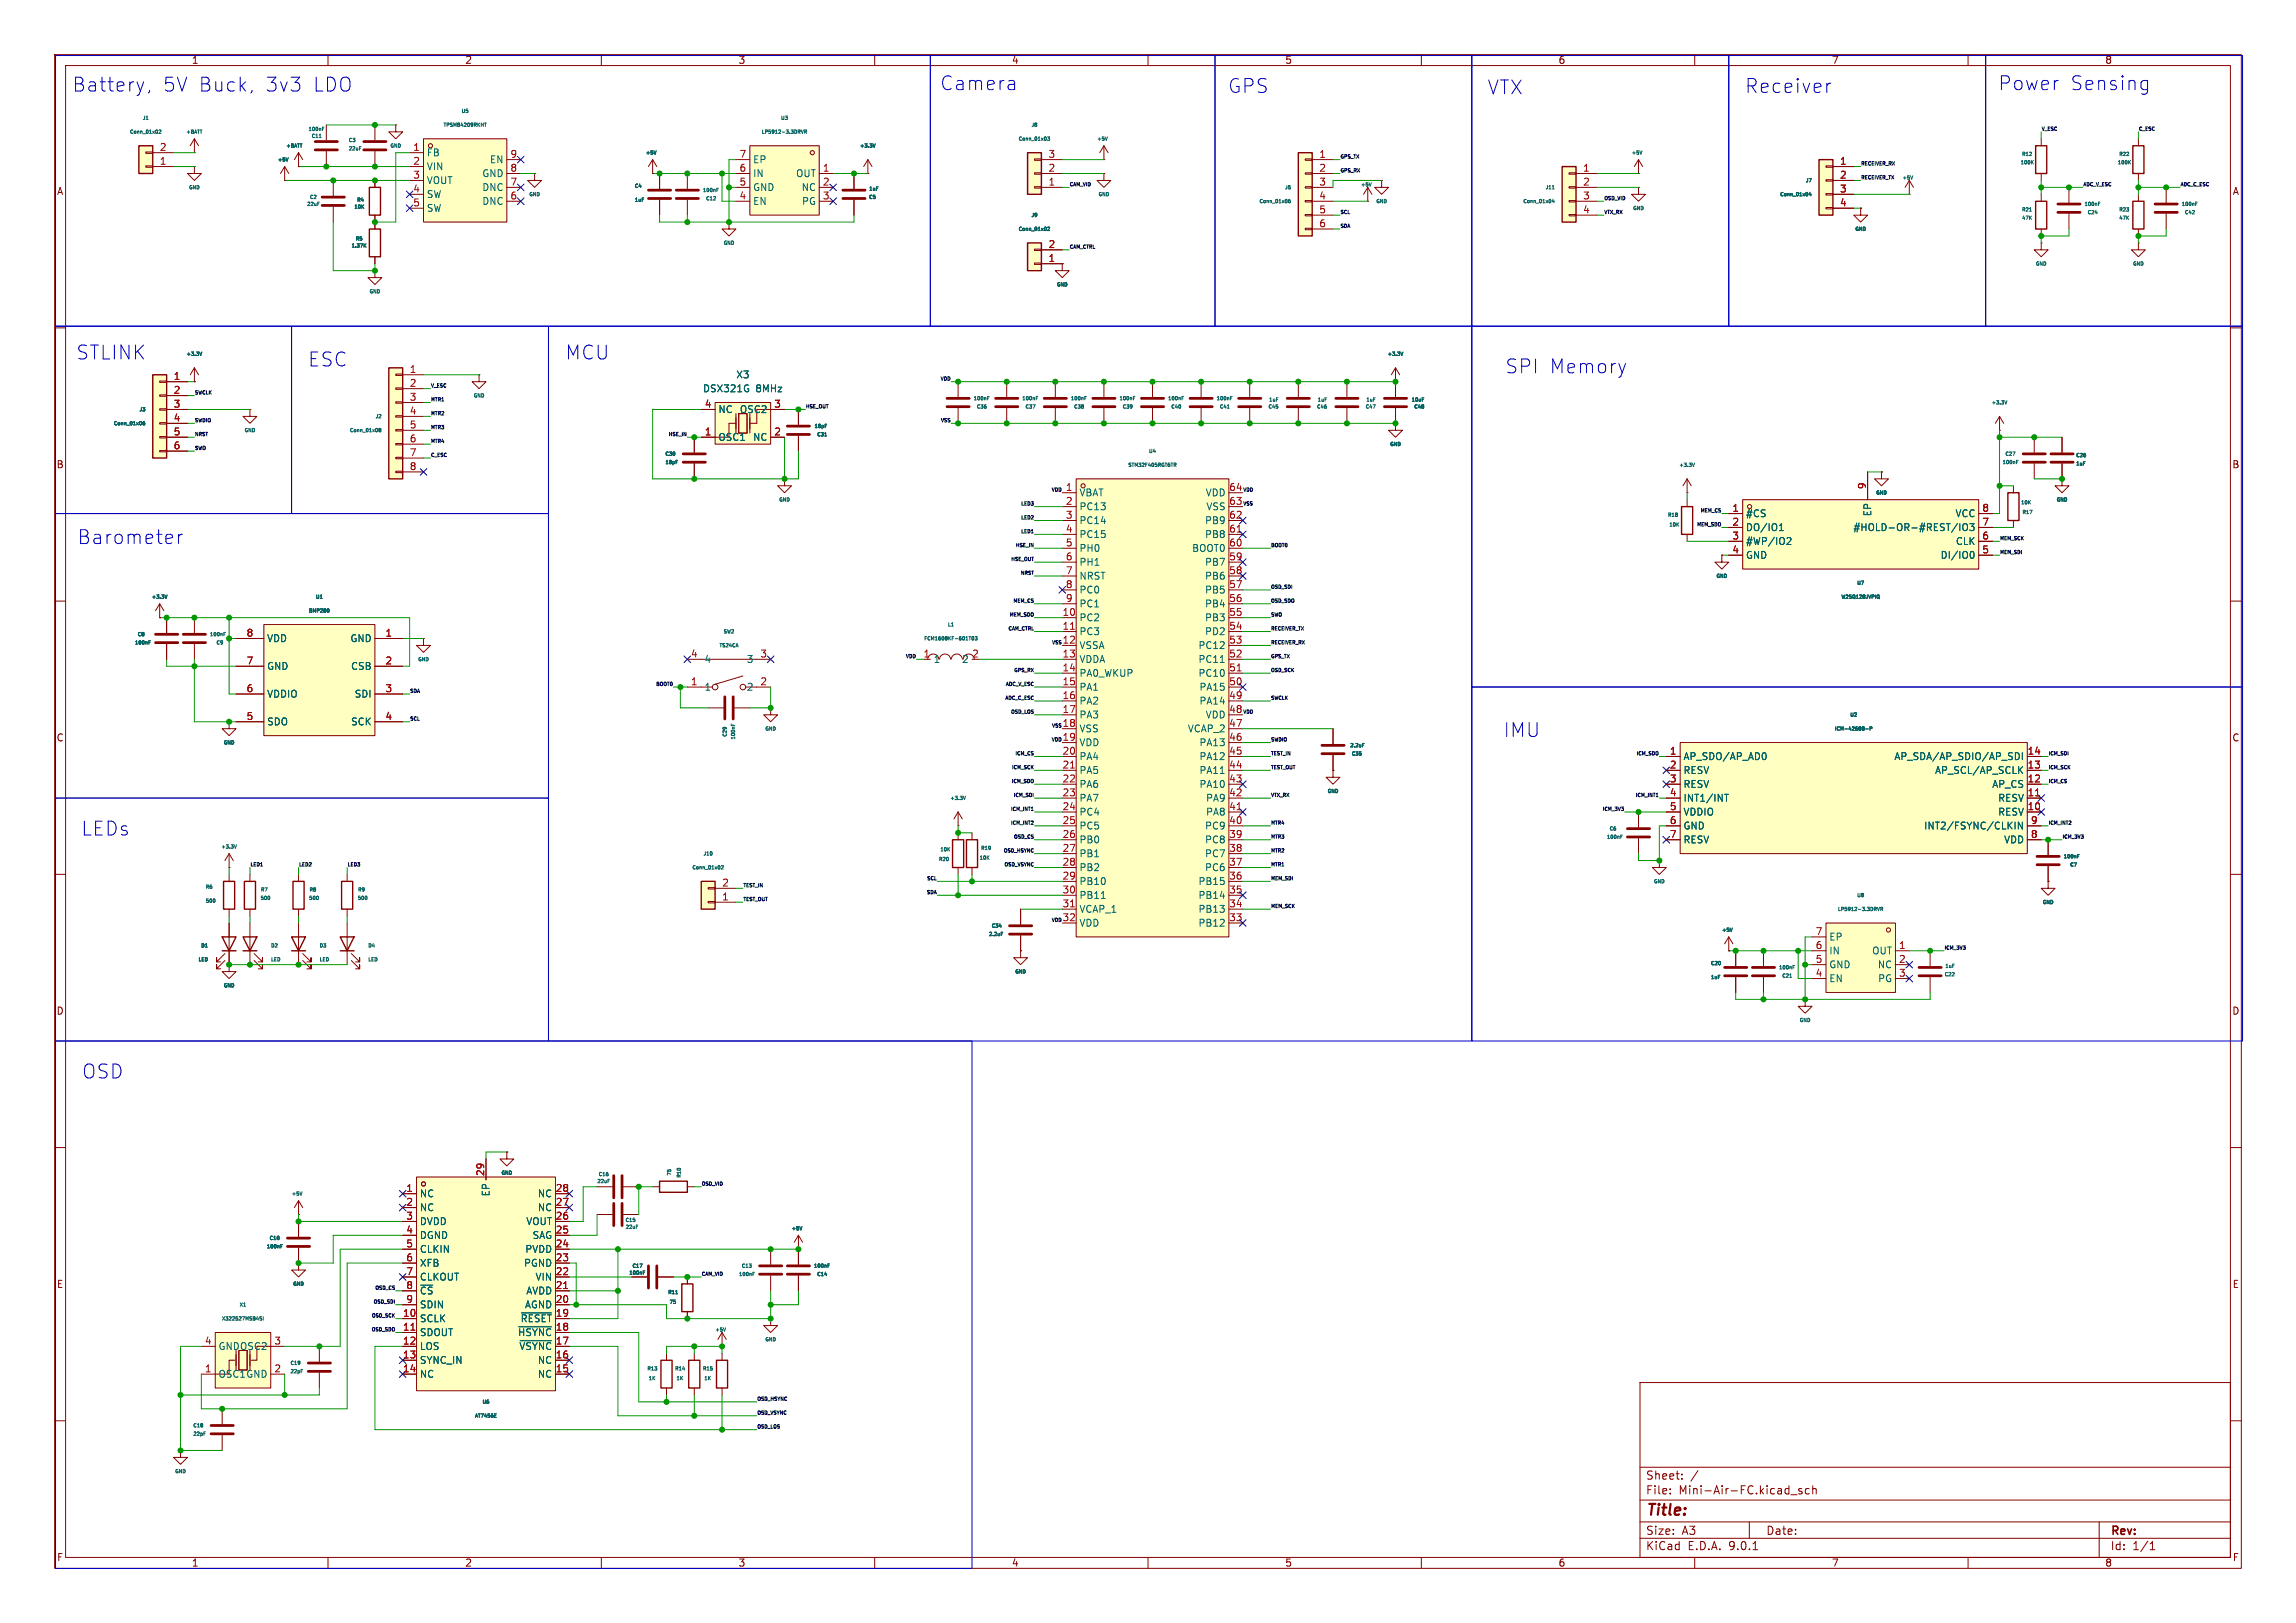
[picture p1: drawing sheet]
<svg xmlns="http://www.w3.org/2000/svg" width="420mm" height="297mm" viewBox="0 0 420 297" stroke-linecap="round" stroke-linejoin="round" font-family="sans-serif">
<defs><g id="words">
<g font-size="3.5" fill="#0000c2">
<text x="13.2" y="17">Battery,</text>
<text x="29.8" y="17">5V Buck,</text>
<text x="48.4" y="17">3v3</text>
<text x="57.1" y="17">LDO</text>
<text x="172" y="16.7">Camera</text>
<text x="224.6" y="17.3">GPS</text>
<text x="272.1" y="17.5">VTX</text>
<text x="319.2" y="17.3">Receiver</text>
<text x="365.5" y="16.7">Power</text>
<text x="378.7" y="16.7">Sensing</text>
<text x="13.9" y="66">STLINK</text>
<text x="56.3" y="67.3">ESC</text>
<text x="103.4" y="66">MCU</text>
<text x="275.3" y="68.6">SPI Memory</text>
<text x="14.2" y="99.8">Barometer</text>
<text x="275" y="135.1">IMU</text>
<text x="14.9" y="153.1">LEDs</text>
<text x="15" y="197.6">OSD</text>
</g>
<text font-size="2.8" fill="#840000" x="301" y="277.9">Title:</text>
<g font-size="2.1" fill="#840000">
<text x="301" y="273.7">File:</text>
<text x="301" y="271">Sheet:</text>
<text x="307.1" y="273.7">Mini-Air-FC.kicad_sch</text>
<text x="301" y="281.1">Size:</text>
<text x="307.6" y="281.1">A3</text>
<text x="323" y="281.1">Date:</text>
<text x="386" y="281.3">Rev:</text>
<text x="301" y="283.9">KiCad</text>
<text x="308.7" y="283.9">E.D.A.</text>
<text x="316.3" y="283.9">9.0.1</text>
<text x="386" y="283.9">Id:</text>
<text x="390.1" y="283.9">1/1</text>
</g>
<g font-size="1.8" fill="#840000">
<text x="35" y="11.9">1</text>
<text x="85" y="11.9">2</text>
<text x="135" y="11.9">3</text>
<text x="185" y="11.9">4</text>
<text x="235" y="11.9">5</text>
<text x="285" y="11.9">6</text>
<text x="335" y="11.9">7</text>
<text x="385" y="11.9">8</text>
<text x="10.3" y="35.9">A</text>
<text x="408.3" y="35.9">A</text>
<text x="10.3" y="85.9">B</text>
<text x="408.2" y="85.9">B</text>
<text x="10.3" y="135.9">C</text>
<text x="408.2" y="135.9">C</text>
<text x="10.3" y="185.9">D</text>
<text x="408.2" y="185.9">D</text>
<text x="10.3" y="235.9">E</text>
<text x="408.3" y="235.9">E</text>
<text x="10.3" y="285.9">F</text>
<text x="35" y="286.9">1</text>
<text x="85" y="286.9">2</text>
<text x="135" y="286.9">3</text>
<text x="185" y="286.9">4</text>
<text x="235" y="286.9">5</text>
<text x="285" y="286.9">6</text>
<text x="335" y="286.9">7</text>
<text x="385" y="286.9">8</text>
<text x="408.3" y="285.9">F</text>
</g>
<g font-size="1.8" fill="#a90000">
<text x="29.1" y="27.7">2</text>
<text x="75.5" y="27.7">1</text>
<text x="93.3" y="29">9</text>
<text x="135.2" y="29">7</text>
<text x="191.7" y="29">3</text>
<text x="241.2" y="29">1</text>
<text x="29.1" y="30.2">1</text>
<text x="75.5" y="30.2">2</text>
<text x="75.5" y="32.8">3</text>
<text x="75.5" y="35.3">4</text>
<text x="93.3" y="31.5">8</text>
<text x="93.3" y="34">7</text>
<text x="135.2" y="31.5">6</text>
<text x="135.2" y="34">5</text>
<text x="150.4" y="31.5">1</text>
<text x="150.4" y="34">2</text>
<text x="191.7" y="34">1</text>
<text x="191.7" y="31.5">2</text>
<text x="241.2" y="31.5">2</text>
<text x="241.2" y="34">3</text>
<text x="289.5" y="31.5">1</text>
<text x="289.5" y="34">2</text>
<text x="336.5" y="30.2">1</text>
<text x="336.5" y="32.8">2</text>
<text x="336.5" y="35.3">3</text>
<text x="75.5" y="37.8">5</text>
<text x="93.3" y="36.6">6</text>
<text x="135.2" y="36.6">4</text>
<text x="150.4" y="36.6">3</text>
<text x="241.2" y="36.6">4</text>
<text x="241.2" y="39.1">5</text>
<text x="241.2" y="41.7">6</text>
<text x="289.5" y="36.6">3</text>
<text x="289.5" y="39.1">4</text>
<text x="336.5" y="37.8">4</text>
<text x="191.7" y="45.5">2</text>
<text x="191.7" y="48">1</text>
<text x="31.7" y="69.6">1</text>
<text x="74.9" y="68.3">1</text>
<text x="74.9" y="70.9">2</text>
<text x="31.7" y="72.1">2</text>
<text x="31.7" y="74.7">3</text>
<text x="31.7" y="77.2">4</text>
<text x="74.9" y="73.4">3</text>
<text x="74.9" y="75.9">4</text>
<text x="128.8" y="74.7">4</text>
<text x="141.5" y="74.7">3</text>
<text x="31.7" y="79.8">5</text>
<text x="31.7" y="82.3">6</text>
<text x="74.9" y="78.5">5</text>
<text x="74.9" y="81">6</text>
<text x="74.9" y="83.6">7</text>
<text x="128.8" y="79.8">1</text>
<text x="141.5" y="79.8">2</text>
<text x="74.9" y="86.1">8</text>
<text x="194.9" y="89.9">1</text>
<text x="224.7" y="89.9">64</text>
<text x="341.4" y="89.6" transform="rotate(-90 341.4 89.6)">9</text>
<text x="194.9" y="92.5">2</text>
<text x="194.9" y="95">3</text>
<text x="224.7" y="92.5">63</text>
<text x="224.7" y="95">62</text>
<text x="316.8" y="93.7">1</text>
<text x="362.5" y="93.7">8</text>
<text x="194.9" y="97.5">4</text>
<text x="194.9" y="100.1">5</text>
<text x="224.7" y="97.5">61</text>
<text x="224.7" y="100.1">60</text>
<text x="316.8" y="96.3">2</text>
<text x="316.8" y="98.8">3</text>
<text x="316.8" y="101.3">4</text>
<text x="362.5" y="96.3">7</text>
<text x="362.5" y="98.8">6</text>
<text x="362.5" y="101.3">5</text>
<text x="194.9" y="102.6">6</text>
<text x="194.9" y="105.2">7</text>
<text x="194.9" y="107.7">8</text>
<text x="224.7" y="102.6">59</text>
<text x="224.7" y="105.2">58</text>
<text x="224.7" y="107.7">57</text>
<text x="194.3" y="112.8">10</text>
<text x="194.9" y="110.2">9</text>
<text x="224.7" y="110.2">56</text>
<text x="224.7" y="112.8">55</text>
<text x="45" y="116.6">8</text>
<text x="70.4" y="116.6">1</text>
<text x="194.3" y="115.3">11</text>
<text x="194.3" y="117.9">12</text>
<text x="224.7" y="115.3">54</text>
<text x="224.7" y="117.9">53</text>
<text x="45" y="121.7">7</text>
<text x="70.4" y="121.7">2</text>
<text x="126.3" y="120.4">4</text>
<text x="126.3" y="125.5">1</text>
<text x="139" y="120.4">3</text>
<text x="139" y="125.5">2</text>
<text x="168.8" y="120.4">1</text>
<text x="177.7" y="120.4">2</text>
<text x="194.3" y="120.4">13</text>
<text x="194.3" y="122.9">14</text>
<text x="194.3" y="125.5">15</text>
<text x="224.7" y="120.4">52</text>
<text x="224.7" y="122.9">51</text>
<text x="224.7" y="125.5">50</text>
<text x="45" y="126.7">6</text>
<text x="45" y="131.8">5</text>
<text x="70.4" y="126.7">3</text>
<text x="70.4" y="131.8">4</text>
<text x="194.3" y="128">16</text>
<text x="194.3" y="130.6">17</text>
<text x="224.7" y="128">49</text>
<text x="224.7" y="130.6">48</text>
<text x="194.3" y="133.1">18</text>
<text x="194.3" y="135.6">19</text>
<text x="224.7" y="133.1">47</text>
<text x="224.7" y="135.6">46</text>
<text x="194.3" y="138.2">20</text>
<text x="194.3" y="140.7">21</text>
<text x="194.3" y="143.3">22</text>
<text x="224.7" y="138.2">45</text>
<text x="224.7" y="140.7">44</text>
<text x="224.7" y="143.3">43</text>
<text x="305.4" y="138.2">1</text>
<text x="305.4" y="140.7">2</text>
<text x="305.4" y="143.3">3</text>
<text x="370.8" y="138.2">14</text>
<text x="370.8" y="140.7">13</text>
<text x="370.8" y="143.3">12</text>
<text x="194.3" y="145.8">23</text>
<text x="194.3" y="148.3">24</text>
<text x="224.7" y="145.8">42</text>
<text x="224.7" y="148.3">41</text>
<text x="305.4" y="145.8">4</text>
<text x="305.4" y="148.3">5</text>
<text x="370.8" y="145.8">11</text>
<text x="370.8" y="148.3">10</text>
<text x="194.3" y="150.9">25</text>
<text x="194.3" y="153.4">26</text>
<text x="194.3" y="156">27</text>
<text x="224.7" y="150.9">40</text>
<text x="224.7" y="153.4">39</text>
<text x="224.7" y="156">38</text>
<text x="305.4" y="150.9">6</text>
<text x="305.4" y="153.4">7</text>
<text x="371.4" y="150.9">9</text>
<text x="371.4" y="153.4">8</text>
<text x="194.3" y="158.5">28</text>
<text x="194.3" y="161">29</text>
<text x="224.7" y="158.5">37</text>
<text x="224.7" y="161">36</text>
<text x="132" y="164.8">1</text>
<text x="132" y="162.3">2</text>
<text x="194.3" y="163.6">30</text>
<text x="194.3" y="166.1">31</text>
<text x="224.7" y="163.6">35</text>
<text x="224.7" y="166.1">34</text>
<text x="194.3" y="168.7">32</text>
<text x="224.7" y="168.7">33</text>
<text x="332" y="171.2">7</text>
<text x="332" y="173.7">6</text>
<text x="347.3" y="173.7">1</text>
<text x="332" y="176.3">5</text>
<text x="332" y="178.8">4</text>
<text x="347.3" y="176.3">2</text>
<text x="347.3" y="178.8">3</text>
<text x="88.6" y="215.3" transform="rotate(-90 88.6 215.3)">29</text>
<text x="74.2" y="218.2">1</text>
<text x="74.2" y="220.7">2</text>
<text x="101.6" y="218.2">28</text>
<text x="101.6" y="220.7">27</text>
<text x="74.2" y="223.3">3</text>
<text x="74.2" y="225.8">4</text>
<text x="101.6" y="223.3">26</text>
<text x="101.6" y="225.8">25</text>
<text x="74.2" y="228.3">5</text>
<text x="74.2" y="230.9">6</text>
<text x="74.2" y="233.4">7</text>
<text x="101.6" y="228.3">24</text>
<text x="101.6" y="230.9">23</text>
<text x="101.6" y="233.4">22</text>
<text x="74.2" y="236">8</text>
<text x="74.2" y="238.5">9</text>
<text x="101.6" y="236">21</text>
<text x="101.6" y="238.5">20</text>
<text x="73.6" y="241">10</text>
<text x="73.6" y="243.6">11</text>
<text x="101.6" y="241">19</text>
<text x="101.6" y="243.6">18</text>
<text x="37.4" y="246.1">4</text>
<text x="37.4" y="251.2">1</text>
<text x="50.1" y="246.1">3</text>
<text x="50.1" y="251.2">2</text>
<text x="73.6" y="246.1">12</text>
<text x="73.6" y="248.7">13</text>
<text x="73.6" y="251.2">14</text>
<text x="101.6" y="246.1">17</text>
<text x="101.6" y="248.7">16</text>
<text x="101.6" y="251.2">15</text>
</g>
<g font-size="1.8" fill="#006464">
<text x="78" y="28.8">FB</text>
<text x="78" y="31.3">VIN</text>
<text x="78" y="33.9">VOUT</text>
<text x="88.1" y="32.6">GND</text>
<text x="88.1" y="35.2">DNC</text>
<text x="89.5" y="30.1">EN</text>
<text x="137.7" y="30.1">EP</text>
<text x="137.7" y="32.6">IN</text>
<text x="137.7" y="35.2">GND</text>
<text x="145.5" y="32.6">OUT</text>
<text x="146.5" y="35.2">NC</text>
<text x="78" y="36.4">SW</text>
<text x="78" y="39">SW</text>
<text x="88.1" y="37.7">DNC</text>
<text x="137.7" y="37.7">EN</text>
<text x="146.6" y="37.7">PG</text>
<text x="128.5" y="72">DSX321G</text>
<text x="134.6" y="69.4">X3</text>
<text x="138.3" y="72">8MHz</text>
<text x="131.3" y="75.8">NC</text>
<text x="135.2" y="75.8">OSC2</text>
<text x="131.3" y="80.9">OSC1</text>
<text x="137.7" y="80.9">NC</text>
<text x="197.4" y="91">VBAT</text>
<text x="197.4" y="93.6">PC13</text>
<text x="220.5" y="91">VDD</text>
<text x="220.6" y="93.6">VSS</text>
<text x="319.3" y="94.8">#CS</text>
<text x="342.5" y="94.6" transform="rotate(-90 342.5 94.6)">EP</text>
<text x="357.6" y="94.8">VCC</text>
<text x="197.4" y="96.1">PC14</text>
<text x="197.4" y="98.7">PC15</text>
<text x="197.4" y="101.2">PH0</text>
<text x="218" y="101.2">BOOT0</text>
<text x="220.3" y="96.1">PB9</text>
<text x="220.3" y="98.7">PB8</text>
<text x="319.3" y="97.4">DO/IO1</text>
<text x="319.3" y="99.9">#WP/IO2</text>
<text x="338.9" y="97.4">#HOLD-OR-#REST/IO3</text>
<text x="357.7" y="99.9">CLK</text>
<text x="197.4" y="103.7">PH1</text>
<text x="197.4" y="106.3">NRST</text>
<text x="220.3" y="103.7">PB7</text>
<text x="220.3" y="106.3">PB6</text>
<text x="319.3" y="102.5">GND</text>
<text x="354.9" y="102.5">DI/IO0</text>
<text x="197.4" y="108.8">PC0</text>
<text x="197.4" y="111.4">PC1</text>
<text x="197.4" y="113.9">PC2</text>
<text x="220.3" y="108.8">PB5</text>
<text x="220.3" y="111.4">PB4</text>
<text x="220.3" y="113.9">PB3</text>
<text x="48.8" y="117.7">VDD</text>
<text x="64" y="117.7">GND</text>
<text x="197.4" y="116.4">PC3</text>
<text x="197.4" y="119">VSSA</text>
<text x="219.1" y="119">PC12</text>
<text x="220.3" y="116.4">PD2</text>
<text x="48.8" y="122.8">GND</text>
<text x="64.1" y="122.8">CSB</text>
<text x="128.8" y="121.5">4</text>
<text x="136.5" y="121.5">3</text>
<text x="170.7" y="121.5">1</text>
<text x="175.9" y="121.5">2</text>
<text x="197.4" y="121.5">VDDA</text>
<text x="197.4" y="124.1">PA0_WKUP</text>
<text x="219.1" y="121.5">PC11</text>
<text x="219.1" y="124.1">PC10</text>
<text x="48.8" y="127.9">VDDIO</text>
<text x="64.8" y="127.9">SDI</text>
<text x="128.8" y="126.6">1</text>
<text x="136.5" y="126.6">2</text>
<text x="197.4" y="126.6">PA1</text>
<text x="197.4" y="129.1">PA2</text>
<text x="197.4" y="131.7">PA3</text>
<text x="219.3" y="126.6">PA15</text>
<text x="219.3" y="129.1">PA14</text>
<text x="220.5" y="131.7">VDD</text>
<text x="48.8" y="132.9">SDO</text>
<text x="64.1" y="132.9">SCK</text>
<text x="197.4" y="134.2">VSS</text>
<text x="197.4" y="136.8">VDD</text>
<text x="217.2" y="134.2">VCAP_2</text>
<text x="219.3" y="136.8">PA13</text>
<text x="197.4" y="139.3">PA4</text>
<text x="197.4" y="141.8">PA5</text>
<text x="219.3" y="139.3">PA12</text>
<text x="219.3" y="141.8">PA11</text>
<text x="307.8" y="139.3">AP_SDO/AP_AD0</text>
<text x="307.8" y="141.8">RESV</text>
<text x="346.4" y="139.3">AP_SDA/AP_SDIO/AP_SDI</text>
<text x="353.9" y="141.8">AP_SCL/AP_SCLK</text>
<text x="197.4" y="144.4">PA6</text>
<text x="197.4" y="146.9">PA7</text>
<text x="197.4" y="149.5">PC4</text>
<text x="219.3" y="144.4">PA10</text>
<text x="220.5" y="146.9">PA9</text>
<text x="220.5" y="149.5">PA8</text>
<text x="307.8" y="144.4">RESV</text>
<text x="307.8" y="146.9">INT1/INT</text>
<text x="307.8" y="149.5">VDDIO</text>
<text x="364.3" y="144.4">AP_CS</text>
<text x="365.4" y="146.9">RESV</text>
<text x="365.4" y="149.5">RESV</text>
<text x="197.4" y="152">PC5</text>
<text x="197.4" y="154.5">PB0</text>
<text x="220.3" y="152">PC9</text>
<text x="220.3" y="154.5">PC8</text>
<text x="307.8" y="152">GND</text>
<text x="307.8" y="154.5">RESV</text>
<text x="351.9" y="152">INT2/FSYNC/CLKIN</text>
<text x="366.5" y="154.5">VDD</text>
<text x="197.4" y="157.1">PB1</text>
<text x="197.4" y="159.6">PB2</text>
<text x="220.3" y="157.1">PC7</text>
<text x="220.3" y="159.6">PC6</text>
<text x="197.4" y="162.2">PB10</text>
<text x="197.4" y="164.7">PB11</text>
<text x="197.4" y="167.2">VCAP_1</text>
<text x="219.1" y="162.2">PB15</text>
<text x="219.1" y="164.7">PB14</text>
<text x="219.1" y="167.2">PB13</text>
<text x="197.4" y="169.8">VDD</text>
<text x="219.1" y="169.8">PB12</text>
<text x="334.5" y="172.3">EP</text>
<text x="334.5" y="174.9">IN</text>
<text x="334.5" y="177.4">GND</text>
<text x="334.5" y="179.9">EN</text>
<text x="342.4" y="174.9">OUT</text>
<text x="343.4" y="177.4">NC</text>
<text x="343.5" y="179.9">PG</text>
<text x="76.7" y="219.3">NC</text>
<text x="76.7" y="221.8">NC</text>
<text x="89.8" y="219" transform="rotate(-90 89.8 219)">EP</text>
<text x="98.3" y="219.3">NC</text>
<text x="98.3" y="221.8">NC</text>
<text x="76.7" y="224.4">DVDD</text>
<text x="76.7" y="226.9">DGND</text>
<text x="96.2" y="224.4">VOUT</text>
<text x="97.3" y="226.9">SAG</text>
<text x="76.7" y="229.5">CLKIN</text>
<text x="76.7" y="232">XFB</text>
<text x="95.7" y="232">PGND</text>
<text x="96" y="229.5">PVDD</text>
<text x="76.7" y="234.5">CLKOUT</text>
<text x="76.7" y="237.1">~{CS}</text>
<text x="76.7" y="239.6">SDIN</text>
<text x="95.9" y="239.6">AGND</text>
<text x="96.2" y="237.1">AVDD</text>
<text x="97.9" y="234.5">VIN</text>
<text x="76.7" y="242.2">SCLK</text>
<text x="76.7" y="244.7">SDOUT</text>
<text x="94.7" y="244.7">~{HSYNC}</text>
<text x="95.1" y="242.2">~{RESET}</text>
<text x="39.9" y="247.2">GND</text>
<text x="43.8" y="247.2">OSC2</text>
<text x="76.7" y="247.2">LOS</text>
<text x="76.7" y="249.8">SYNC_IN</text>
<text x="94.9" y="247.2">~{VSYNC}</text>
<text x="98.3" y="249.8">NC</text>
<text x="39.9" y="252.3">OSC1GND</text>
<text x="76.7" y="252.3">NC</text>
<text x="98.3" y="252.3">NC</text>
</g>
<g font-size=".9" fill="#006464">
<text x="26" y="22.1">J1</text>
<text x="81" y="23.4">TPSM84209RKHT</text>
<text x="84.3" y="20.9">U5</text>
<text x="142.7" y="22.1">U3</text>
<text x="188.5" y="23.4">J8</text>
<text x="23.6" y="24.7">Conn_01x02</text>
<text x="33.9" y="24.7">+BATT</text>
<text x="50.7" y="29.8">+5V</text>
<text x="52.2" y="27.2">+BATT</text>
<text x="56.3" y="24.2">100nF</text>
<text x="56.9" y="25.4">C11</text>
<text x="63.6" y="26.2">C3</text>
<text x="63.6" y="27.7">22uF</text>
<text x="71.3" y="27.2">GND</text>
<text x="118" y="28.5">+5V</text>
<text x="139.2" y="24.7">LP5912-3.3DRVR</text>
<text x="157.2" y="27.2">+3.3V</text>
<text x="186.2" y="25.9">Conn_01x03</text>
<text x="200.5" y="25.9">+5V</text>
<text x="298.3" y="28.5">+5V</text>
<text x="369.7" y="28.7">R12</text>
<text x="387.5" y="28.7">R22</text>
<text x="34.4" y="34.8">GND</text>
<text x="116" y="34.6">C4</text>
<text x="128.4" y="35.3">100nF</text>
<text x="158.8" y="35.1">1uF</text>
<text x="234.9" y="34.8">J5</text>
<text x="248.8" y="34.3">+5V</text>
<text x="282.6" y="34.8">J11</text>
<text x="330.2" y="33.6">J7</text>
<text x="347.9" y="33.1">+5V</text>
<text x="369.5" y="30.3">100K</text>
<text x="387.2" y="30.3">100K</text>
<text x="56" y="37.9">22uF</text>
<text x="56.5" y="36.6">C2</text>
<text x="64.7" y="38.4">10K</text>
<text x="65.2" y="37.1">R4</text>
<text x="96.7" y="36.1">GND</text>
<text x="116" y="37.1">1uF</text>
<text x="129" y="36.9">C12</text>
<text x="158.8" y="36.6">C5</text>
<text x="188.5" y="39.9">J9</text>
<text x="200.8" y="36.1">GND</text>
<text x="230.2" y="37.4">Conn_01x06</text>
<text x="251.6" y="37.4">GND</text>
<text x="278.5" y="37.4">Conn_01x04</text>
<text x="298.6" y="38.6">GND</text>
<text x="325.5" y="36.1">Conn_01x04</text>
<text x="369.7" y="38.9">R21</text>
<text x="369.7" y="40.4">47K</text>
<text x="381.1" y="37.9">100nF</text>
<text x="381.7" y="39.4">C24</text>
<text x="387.5" y="38.9">R23</text>
<text x="387.5" y="40.4">47K</text>
<text x="398.9" y="37.9">100nF</text>
<text x="399.5" y="39.4">C42</text>
<text x="64.2" y="45.5">1.37K</text>
<text x="64.9" y="44.2">R5</text>
<text x="132.2" y="45">GND</text>
<text x="186.2" y="42.5">Conn_01x02</text>
<text x="339.2" y="42.5">GND</text>
<text x="67.4" y="53.9">GND</text>
<text x="193.2" y="52.6">GND</text>
<text x="372.2" y="48.8">GND</text>
<text x="390" y="48.8">GND</text>
<text x="34" y="65.3">+3.3V</text>
<text x="253.7" y="65.3">+3.3V</text>
<text x="25.4" y="75.5">J3</text>
<text x="68.5" y="76.7">J2</text>
<text x="86.5" y="72.9">GND</text>
<text x="177.9" y="73.4">100nF</text>
<text x="178.5" y="75">C36</text>
<text x="186.8" y="73.4">100nF</text>
<text x="187.4" y="75">C37</text>
<text x="195.7" y="73.4">100nF</text>
<text x="196.3" y="75">C38</text>
<text x="204.6" y="73.4">100nF</text>
<text x="205.2" y="75">C39</text>
<text x="213.5" y="73.4">100nF</text>
<text x="214.1" y="75">C40</text>
<text x="222.4" y="73.4">100nF</text>
<text x="223" y="75">C41</text>
<text x="231.9" y="75">C45</text>
<text x="232" y="73.7">1uF</text>
<text x="240.8" y="75">C46</text>
<text x="240.9" y="73.7">1uF</text>
<text x="249.6" y="75">C47</text>
<text x="249.8" y="73.7">1uF</text>
<text x="258.1" y="73.7">10uF</text>
<text x="258.5" y="75">C48</text>
<text x="364.2" y="74.2">+3.3V</text>
<text x="20.7" y="78">Conn_01x06</text>
<text x="44.6" y="79.3">GND</text>
<text x="63.9" y="79.3">Conn_01x08</text>
<text x="121.6" y="83.6">C30</text>
<text x="148.8" y="78.5">18pF</text>
<text x="149.3" y="80">C31</text>
<text x="210" y="83.1">U4</text>
<text x="254.1" y="81.8">GND</text>
<text x="366.7" y="83.6">C27</text>
<text x="379.6" y="83.9">C26</text>
<text x="121.6" y="85.1">18pF</text>
<text x="206.2" y="85.6">STM32F405RGT6TR</text>
<text x="307" y="85.6">+3.3V</text>
<text x="366.2" y="85.1">100nF</text>
<text x="379.6" y="85.4">1uF</text>
<text x="142.4" y="92">GND</text>
<text x="304.9" y="94.8">R18</text>
<text x="343" y="90.7">GND</text>
<text x="369.5" y="92.5">10K</text>
<text x="369.8" y="94.3">R17</text>
<text x="376.1" y="92">GND</text>
<text x="305.2" y="96.6">10K</text>
<text x="313.8" y="106">GND</text>
<text x="339.6" y="107.2">U7</text>
<text x="27.6" y="109.8">+3.3V</text>
<text x="56.3" y="112.3">BMP280</text>
<text x="57.6" y="109.8">U1</text>
<text x="336.7" y="109.8">W25Q128JVPIQ</text>
<text x="24.5" y="118.1">100nF</text>
<text x="25" y="116.6">C8</text>
<text x="38.2" y="116.6">100nF</text>
<text x="39.4" y="118.1">C9</text>
<text x="131.4" y="118.7">TS24CA</text>
<text x="132.2" y="116.1">SW2</text>
<text x="168.9" y="117.4">FCM1608KF-601T03</text>
<text x="173.2" y="114.8">L1</text>
<text x="76.3" y="121.2">GND</text>
<text x="338.3" y="131.4">U2</text>
<text x="40.8" y="136.4">GND</text>
<text x="133.1" y="135" transform="rotate(-90 133.1 135)">C29</text>
<text x="134.7" y="135.5" transform="rotate(-90 134.7 135.5)">100nF</text>
<text x="139.8" y="133.9">GND</text>
<text x="246.8" y="136.9">2.2uF</text>
<text x="335.5" y="133.9">ICM-42688-P</text>
<text x="247.1" y="138.5">C35</text>
<text x="173.7" y="146.6">+3.3V</text>
<text x="242.7" y="145.3">GND</text>
<text x="40.3" y="155.5">+3.3V</text>
<text x="171.8" y="156">10K</text>
<text x="179.3" y="155.7">R19</text>
<text x="293.8" y="153.7">100nF</text>
<text x="294.3" y="152.2">C6</text>
<text x="126.5" y="159.3">Conn_01x02</text>
<text x="128.5" y="156.8">J10</text>
<text x="171.6" y="157.8">R20</text>
<text x="179" y="157.5">10K</text>
<text x="302.4" y="161.8">GND</text>
<text x="377.3" y="157.3">100nF</text>
<text x="378.5" y="158.8">C7</text>
<text x="37.5" y="162.9">R6</text>
<text x="37.5" y="165.4">500</text>
<text x="47.5" y="164.9">500</text>
<text x="47.6" y="163.4">R7</text>
<text x="56.4" y="164.9">500</text>
<text x="56.5" y="163.4">R8</text>
<text x="65.3" y="164.9">500</text>
<text x="65.3" y="163.4">R9</text>
<text x="336" y="166.9">LP5912-3.3DRVR</text>
<text x="339.6" y="164.4">U8</text>
<text x="373.5" y="165.6">GND</text>
<text x="36.6" y="173.6">D1</text>
<text x="49.4" y="173.6">D2</text>
<text x="58.3" y="173.6">D3</text>
<text x="67.2" y="173.6">D4</text>
<text x="180.7" y="171.5">2.2uF</text>
<text x="181.2" y="170">C34</text>
<text x="314.8" y="170.7">+5V</text>
<text x="36.2" y="176.1">LED</text>
<text x="49.4" y="176.1">LED</text>
<text x="58.3" y="176.1">LED</text>
<text x="67.2" y="176.1">LED</text>
<text x="185.6" y="178.3">GND</text>
<text x="312.8" y="176.8">C20</text>
<text x="312.8" y="179.4">1uF</text>
<text x="325.3" y="177.6">100nF</text>
<text x="325.8" y="179.1">C21</text>
<text x="355.6" y="178.9">C22</text>
<text x="355.7" y="177.3">1uF</text>
<text x="40.8" y="180.9">GND</text>
<text x="329.1" y="187.2">GND</text>
<text x="91.6" y="215.2">GND</text>
<text x="109.4" y="215.4">C16</text>
<text x="123" y="215.3" transform="rotate(-90 123 215.3)">75</text>
<text x="124.8" y="215.7" transform="rotate(-90 124.8 215.7)">R10</text>
<text x="53.2" y="219">+5V</text>
<text x="109.1" y="216.7">22uF</text>
<text x="49.2" y="227.1">C10</text>
<text x="114.3" y="223.8">C15</text>
<text x="114.3" y="225.1">22uF</text>
<text x="144.7" y="225.3">+5V</text>
<text x="48.7" y="228.6">100nF</text>
<text x="115" y="233.5">100nF</text>
<text x="115.5" y="232.2">C17</text>
<text x="135" y="233.7">100nF</text>
<text x="135.5" y="232.2">C13</text>
<text x="148.7" y="232.2">100nF</text>
<text x="149.3" y="233.7">C14</text>
<text x="43.7" y="239.3">X1</text>
<text x="53.5" y="235.5">GND</text>
<text x="122.1" y="237">R11</text>
<text x="122.3" y="238.8">75</text>
<text x="40.4" y="241.8">X322527MSB4SI</text>
<text x="130.7" y="243.9">+5V</text>
<text x="139.8" y="245.7">GND</text>
<text x="53" y="250">C19</text>
<text x="53" y="251.5">22pF</text>
<text x="118.3" y="251">R13</text>
<text x="123.3" y="251">R14</text>
<text x="128.4" y="251">R15</text>
<text x="88.1" y="257.1">U6</text>
<text x="118.5" y="252.8">1K</text>
<text x="123.6" y="252.8">1K</text>
<text x="128.7" y="252.8">1K</text>
<text x="35.2" y="261.4">C18</text>
<text x="35.2" y="262.9">22pF</text>
<text x="86.7" y="259.6">AT7456E</text>
<text x="31.9" y="269.8">GND</text>
</g>
<g font-size=".9" fill="#0f0f0f">
<text x="373.4" y="24">V_ESC</text>
<text x="391.2" y="24">C_ESC</text>
<text x="245.1" y="29">GPS_TX</text>
<text x="195.6" y="34.1">CAM_VID</text>
<text x="245.1" y="31.6">GPS_RX</text>
<text x="340.4" y="30.3">RECEIVER_RX</text>
<text x="340.4" y="32.8">RECEIVER_TX</text>
<text x="381" y="34.1">ADC_V_ESC</text>
<text x="398.8" y="34.1">ADC_C_ESC</text>
<text x="245.1" y="41.7">SDA</text>
<text x="245.1" y="39.2">SCL</text>
<text x="293.4" y="36.7">OSD_VID</text>
<text x="293.4" y="39.2">VTX_RX</text>
<text x="195.6" y="45.5">CAM_CTRL</text>
<text x="78.7" y="70.9">V_ESC</text>
<text x="171.8" y="69.7">VDD</text>
<text x="35.6" y="77.3">SWDIO</text>
<text x="35.6" y="72.2">SWCLK</text>
<text x="78.7" y="76">MTR2</text>
<text x="78.7" y="73.5">MTR1</text>
<text x="147.3" y="74.8">HSE_OUT</text>
<text x="171.9" y="77.3">VSS</text>
<text x="35.6" y="79.8">NRST</text>
<text x="35.6" y="82.4">SWO</text>
<text x="78.7" y="83.6">C_ESC</text>
<text x="78.7" y="78.6">MTR3</text>
<text x="78.7" y="81.1">MTR4</text>
<text x="122.1" y="79.8">HSE_IN</text>
<text x="192.2" y="90">VDD</text>
<text x="227.3" y="90">VDD</text>
<text x="186.6" y="95.1">LED2</text>
<text x="186.6" y="92.5">LED3</text>
<text x="227.3" y="92.5">VSS</text>
<text x="310.9" y="93.8">MEM_CS</text>
<text x="185.6" y="100.2">HSE_IN</text>
<text x="186.6" y="97.6">LED1</text>
<text x="232.4" y="100.2">BOOT0</text>
<text x="310.2" y="96.3">MEM_SDO</text>
<text x="365.8" y="98.9">MEM_SCK</text>
<text x="365.8" y="101.4">MEM_SDI</text>
<text x="184.8" y="102.7">HSE_OUT</text>
<text x="186.5" y="105.2">NRST</text>
<text x="232.4" y="107.8">OSD_SDI</text>
<text x="184.5" y="112.9">MEM_SDO</text>
<text x="185.2" y="110.3">MEM_CS</text>
<text x="232.4" y="110.3">OSD_SDO</text>
<text x="232.4" y="112.9">SWO</text>
<text x="184.2" y="115.4">CAM_CTRL</text>
<text x="192.2" y="117.9">VSS</text>
<text x="232.4" y="117.9">RECEIVER_RX</text>
<text x="232.4" y="115.4">RECEIVER_TX</text>
<text x="119.8" y="125.6">BOOT0</text>
<text x="165.5" y="120.5">VDD</text>
<text x="183.8" y="125.6">ADC_V_ESC</text>
<text x="185.3" y="123">GPS_RX</text>
<text x="232.4" y="120.5">GPS_TX</text>
<text x="232.4" y="123">OSD_SCK</text>
<text x="74.9" y="131.9">SCL</text>
<text x="74.9" y="126.8">SDA</text>
<text x="183.7" y="128.1">ADC_C_ESC</text>
<text x="184.7" y="130.6">OSD_LOS</text>
<text x="227.3" y="130.6">VDD</text>
<text x="232.4" y="128.1">SWCLK</text>
<text x="192.2" y="135.7">VDD</text>
<text x="192.2" y="133.2">VSS</text>
<text x="232.4" y="135.7">SWDIO</text>
<text x="184.8" y="143.3">ICM_SDO</text>
<text x="184.9" y="140.8">ICM_SCK</text>
<text x="185.5" y="138.3">ICM_CS</text>
<text x="232.4" y="138.3">TEST_IN</text>
<text x="232.4" y="140.8">TEST_OUT</text>
<text x="299.1" y="138.3">ICM_SDO</text>
<text x="374.6" y="138.3">ICM_SDI</text>
<text x="374.6" y="140.8">ICM_SCK</text>
<text x="374.6" y="143.3">ICM_CS</text>
<text x="184.7" y="148.4">ICM_INT1</text>
<text x="185.2" y="145.9">ICM_SDI</text>
<text x="232.4" y="145.9">VTX_RX</text>
<text x="292.9" y="148.4">ICM_3V3</text>
<text x="299" y="145.9">ICM_INT1</text>
<text x="184.7" y="151">ICM_INT2</text>
<text x="185.3" y="153.5">OSD_CS</text>
<text x="232.4" y="153.5">MTR3</text>
<text x="232.4" y="151">MTR4</text>
<text x="374.6" y="151">ICM_INT2</text>
<text x="377.2" y="153.5">ICM_3V3</text>
<text x="45.7" y="158.6">LED1</text>
<text x="54.6" y="158.6">LED2</text>
<text x="63.5" y="158.6">LED3</text>
<text x="169.4" y="161.1">SCL</text>
<text x="183.4" y="156">OSD_HSYNC</text>
<text x="183.5" y="158.6">OSD_VSYNC</text>
<text x="232.4" y="161.1">MEM_SDI</text>
<text x="232.4" y="156">MTR2</text>
<text x="232.4" y="158.6">MTR1</text>
<text x="135.9" y="164.9">TEST_OUT</text>
<text x="135.9" y="162.4">TEST_IN</text>
<text x="169.3" y="163.7">SDA</text>
<text x="232.4" y="166.2">MEM_SCK</text>
<text x="192.2" y="168.7">VDD</text>
<text x="355.6" y="173.8">ICM_3V3</text>
<text x="128.3" y="217">OSD_VID</text>
<text x="128.3" y="233.5">CAM_VID</text>
<text x="68.1" y="238.6">OSD_SDI</text>
<text x="68.4" y="236">OSD_CS</text>
<text x="67.8" y="243.7">OSD_SDO</text>
<text x="67.8" y="241.1">OSD_SCK</text>
<text x="138.4" y="256.4">OSD_HSYNC</text>
<text x="138.4" y="261.4">OSD_LOS</text>
<text x="138.4" y="258.9">OSD_VSYNC</text>
</g>
</g></defs>
<g fill="none" stroke="#840000" stroke-width=".18">
<path d="M10 10h400v277h-400zM12 12h396v273h-396zM60 10v2M110 10v2M160 10v2M210 10v2M260 10v2M310 10v2M360 10v2M54.6 30.5h.1M54.6 27.9l-.8 1.3M54.6 27.9l.8 1.3"/>
<path d="M54.6 27.9v2.6M156.2 31.8v2.7M156.2 36.6v2.8M201.9 31.8v1.2h1.3l-1.3 1.3-1.2-1.3h1.2M201.9 31.8h.1M201.9 29.2h.1M201.9 26.7l-.7 1.2M201.9 26.7l.8 1.2M201.9 26.7v2.5M10 60h2M408 60h2M10 110h2"/>
<path d="M408 110h2M10 160h2M408 160h2M63.5 168.9v7.6M64.3 175.8l1.5 1.5v-.8v.8h-.8M64.3 174.5l1.5 1.5v-.7v.7h-.8M10 210h2M408 210h2M300 253h108v32h-108zM10 260h2M300 278.5h108M300 274.5h108"/>
<path d="M300 268.5h108M305.5 273.2v.2M305.5 272.5v.1M307.7 270.5v.2M307.7 269.8v.1M310.6 269.1l-1.3 1.9M320 278.5v3M327.6 273.5h1.1M329.6 272.5l-.4-.1-.2 .2 .1 .2 .5 .2v.3h-.6M330.9 272.5l-.4-.1-.3 .3v.4l.2 .2h.5M331.6 272.5l.2-.1 .4 .1v.9M331.6 271.9v1.5"/>
<path d="M384 278.5v6.5M408 260h2M60 285v2M110 285v2M160 285v2M210 285v2M260 285v2M300 281.5h108M310 285v2M320.7 283.6h.8M360 285v2M393.3 283.6h.9"/>
<path d="M393.3 282.5l.4-.4v1.5"/>
</g>
<path d="M154.2 36.3h4M154.2 34.8h4" fill="none" stroke="#840000" stroke-width=".51"/>
<path d="M62.2 171.5h2.6l-1.3 2.5zM62.2 174h2.6" fill="none" stroke="#840000" stroke-width=".25"/>
<path d="M202.6 25.1l-.2 .6" fill="none" stroke="#006464" stroke-width=".18"/>
<path d="M77.5 25.4h15.2v15.2h-15.2z" fill="#ffffc2"/>
<g fill="none" stroke="#840000" stroke-width=".18">
<path d="M74.9 27.9h2.6M74.9 30.5h2.6M74.9 33h2.6M74.9 35.6h2.6M74.9 38.1h2.6M77.5 25.4h15.2v15.2h-15.2zM92.7 29.2h2.5M92.7 31.8h2.5M92.7 34.3h2.5M92.7 36.8h2.5M228.6 69.9v2.7M228.6 74.7v2.8"/>
<path d="M115.6 233.7h2.8M120.4 233.7h2.8"/>
<circle cx="78.7" cy="26.7" r=".38"/>
</g>
<path d="M88.6 22.5h.4M88.8 22.5v.6M117 231.3h.5l-.3 .6M117.7 232.9h.2M117.7 232.6h.3" fill="none" stroke="#006464" stroke-width=".18"/>
<path d="M226.6 74.4h4M226.6 72.9h4M118.6 231.6v4.1M120.1 231.6v4.1" fill="none" stroke="#840000" stroke-width=".51"/>
<path d="M48.3 114.3h20.3v20.3h-20.3z" fill="#ffffc2"/>
<g fill="none" stroke="#840000" stroke-width=".18">
<path d="M43.2 116.8h5.1M48.3 114.3h20.3v20.3h-20.3zM68.6 116.8h5.1M77.5 116.8v1.3h1.2l-1.2 1.3-1.3-1.3h1.3M77.5 116.8h.1M41.9 132.1v1.3h1.3l-1.3 1.2-1.3-1.2h1.3M41.9 132.1h.1M43.2 121.9h5.1M43.2 127h5.1M43.2 132.1h5.1M68.6 121.9h5.1M68.6 127h5.1"/>
<path d="M68.6 132.1h5.1"/>
</g>
<path d="M58.6 109.5h.3M60 111.4a.34 .34 0 0 1 .1 .6M60.1 112h-.1M60.1 112h.1" fill="none" stroke="#006464" stroke-width=".18"/>
<path d="M137.2 26.7h12.7v12.7h-12.7z" fill="#ffffc2"/>
<g fill="none" stroke="#840000" stroke-width=".18">
<path d="M134.6 31.8h2.6M134.6 34.3h2.6M134.6 36.8h2.6M134.6 29.2h2.6M137.2 26.7h12.7v12.7h-12.7zM149.9 31.8h2.5M149.9 34.3h2.5M149.9 36.8h2.5"/>
<circle cx="148.6" cy="27.9" r=".38"/>
</g>
<path d="M146.5 23.8l.3 .6 .2-.6M147.2 24.1h.3v-.3h-.3v.6M147.3 24.1l.2 .3" fill="none" stroke="#006464" stroke-width=".18"/>
<path d="M188 27.9h2.5v7.7h-2.5z" fill="#ffffc2"/>
<path d="M188 27.9h2.5v7.7h-2.5z" fill="none" stroke="#840000" stroke-width=".25"/>
<path d="M189.2 34.2h1.3v.2h-1.3zM189.2 31.6h1.3v.3h-1.3zM189.2 29.1h1.3v.2h-1.3zM190.5 34.3h3.8M190.5 31.8h3.8M190.5 29.2h3.8" fill="none" stroke="#840000" stroke-width=".18"/>
<path d="M191.6 25.1h.4l-.2 .2 .2 .1v.2h-.4" fill="none" stroke="#006464" stroke-width=".18"/>
<path d="M188 44.5h2.5v5h-2.5z" fill="#ffffc2"/>
<path d="M188 44.5h2.5v5h-2.5zM44.7 161.3h2v5.1h-2zM120.6 216.2h5.1v2h-5.1zM124.7 234.9h2v5.1h-2z" fill="none" stroke="#840000" stroke-width=".25"/>
<g fill="none" stroke="#840000" stroke-width=".18">
<path d="M119.4 31.8h.1M119.4 29.2l-.8 1.3M119.4 29.2l.7 1.3M119.4 29.2v2.6M158.7 31.8h.1M158.7 29.2l-.7 1.3M158.7 29.2l.8 1.3M158.7 29.2v2.6M189.2 48.1h1.3v.3h-1.3zM189.2 45.6h1.3v.2h-1.3zM190.5 48.3h3.8M190.5 45.7h3.8"/>
<path d="M194.3 48.3v1.2h1.3l-1.3 1.3-1.3-1.3h1.3M194.3 48.3h.1M175.3 69.9v2.7M175.3 74.7v2.8M184.1 69.9v2.7M184.1 74.7v2.8M193 69.9v2.7M193 74.7v2.8M201.9 69.9v2.7M201.9 74.7v2.8M210.8 69.9v2.7M210.8 74.7v2.8"/>
<path d="M219.7 69.9v2.7M219.7 74.7v2.8M143.5 87.6v1.3h1.3l-1.3 1.3-1.3-1.3h1.3M143.5 87.6h.1M45.7 160v1.3M45.7 166.4v1.2M186.7 174v1.3h1.3l-1.3 1.2-1.3-1.2h1.3M186.7 174h.1M54.6 219.7l-.8 1.3M54.6 219.7l.8 1.3M54.6 219.7v2.5M92.7 210.8v1.3h1.3l-1.3 1.3-1.3-1.3h1.3"/>
<path d="M92.7 210.8h.1M119.4 217.2h1.2M125.7 217.2h1.3M54.6 222.2h.1M125.7 233.7v1.2M125.7 240v1.3M132.1 246.4h.1M132.1 243.8l-.8 1.3M132.1 243.8l.7 1.3M132.1 243.8v2.6"/>
</g>
<g fill="none" stroke="#006464" stroke-width=".18">
<path d="M120 27.6l-.2 .6M159.7 26.3l.2 .7 .2-.7M191.6 41.6h.3l.1 .1-.4 .5h.4M180.7 72.9h.2M180.7 72.5h.3M188.9 74.1h.4l-.2 .6M189.5 72.9h.3M189.5 72.5h.3M198.4 72.9h.2M198.4 72.5h.3M207.3 72.9h.2M207.3 72.5h.3"/>
<path d="M216.2 72.9h.2M216.2 72.5h.3M224.5 74.7h.4M225.1 72.9h.2M225.1 72.5h.3M49.2 164l.2 .2-.2 .4M55.3 218.1l-.2 .6M123.6 236.8h.4M132.7 243l-.2 .6"/>
</g>
<path d="M173.2 74.4h4.1M173.2 72.9h4.1M182.1 74.4h4.1M182.1 72.9h4.1M191 74.4h4.1M191 72.9h4.1M199.9 74.4h4.1M199.9 72.9h4.1M208.8 74.4h4.1M208.8 72.9h4.1M217.7 74.4h4M217.7 72.9h4" fill="none" stroke="#840000" stroke-width=".51"/>
<path d="M76.2 215.4h25.4v39.1h-25.4z" fill="#ffffc2"/>
<g fill="none" stroke="#840000" stroke-width=".18">
<path d="M250.2 36.8h.1M250.2 34.3l-.8 1.3M250.2 34.3l.8 1.3M250.2 34.3v2.5M252.7 33v1.3h1.3l-1.3 1.3-1.2-1.3h1.2M252.7 33h.1M41.9 158.8h.1M41.9 156.2l-.8 1.3M41.9 156.2l.8 1.3M41.9 156.2v2.6M73.7 218.4h2.5M76.2 215.4h25.4v39.1h-25.4z"/>
<path d="M88.9 212.1v3.8M101.6 218.4h2.5M54.6 231.1v1.3h1.3l-1.3 1.3-1.3-1.3h1.3M54.6 231.1h.1M54.6 223.5v2.8M54.6 228.3v2.8M73.7 221h2.5M73.7 223.5h2.5M73.7 226.1h2.5M73.7 228.6h2.5M73.7 231.1h2.5M73.7 233.7h2.5"/>
<path d="M73.7 236.2h2.5M73.7 238.8h2.5M101.6 221h2.5M101.6 223.5h2.5M101.6 226.1h2.5M101.6 228.6h2.5M101.6 231.1h2.5M101.6 233.7h2.5M101.6 236.2h2.5M101.6 238.8h2.5M73.7 241.3h2.5M73.7 243.8h2.5"/>
<path d="M73.7 246.4h2.5M73.7 248.9h2.5M73.7 251.5h2.5M101.6 241.3h2.5M101.6 243.8h2.5M101.6 246.4h2.5M101.6 248.9h2.5M101.6 251.5h2.5M121.9 247.6v1.3M121.9 254v1.3M127 247.6v1.3M127 254v1.3"/>
<path d="M132.1 247.6v1.3M132.1 254v1.3"/>
<circle cx="77.5" cy="216.7" r=".38"/>
</g>
<path d="M103.1 235.8h.7M75.2 243.4h.7" fill="none" stroke="#a90000" stroke-width=".18"/>
<path d="M250.8 33.4l-.2 .7M42.8 154.6l.3 .6 .2-.6M51.4 228h.2M51.4 227.7h.3M90.5 259h.2M90.5 259.4h.3M90.5 258.7h.3M94.9 242.8h6M95.1 245.3h5.8M95.4 240.3h5.5M124.9 250.5h.4" fill="none" stroke="#006464" stroke-width=".18"/>
<path d="M52.6 226.6h4M52.6 228.1h4" fill="none" stroke="#840000" stroke-width=".51"/>
<path d="M120.9 248.9h2v5.1h-2zM126 248.9h2v5.1h-2zM131.1 248.9h2v5.1h-2z" fill="none" stroke="#840000" stroke-width=".25"/>
<path d="M237.5 27.9h2.5v15.3h-2.5z" fill="#ffffc2"/>
<path d="M237.5 27.9h2.5v15.3h-2.5z" fill="none" stroke="#840000" stroke-width=".25"/>
<path d="M238.8 29.1h1.2v.2h-1.2zM238.8 31.6h1.2v.3h-1.2zM238.8 34.2h1.2v.2h-1.2zM238.8 36.7h1.2v.3h-1.2zM238.8 39.2h1.2v.3h-1.2zM240 29.2h3.8M240 31.8h3.8M240 34.3h3.8M240 36.8h3.8M240 39.4h3.8M238.8 41.8h1.2v.2h-1.2zM240 41.9h3.8" fill="none" stroke="#840000" stroke-width=".18"/>
<path d="M235.7 36.8h.3v.3h-.3zM235.7 36.8h.1M236 36.5h-.2l-.1 .3" fill="none" stroke="#006464" stroke-width=".18"/>
<path d="M334 168.9h12.7v12.7h-12.7z" fill="#ffffc2"/>
<g fill="none" stroke="#840000" stroke-width=".18">
<path d="M246.4 69.9v2.7M246.4 74.7v2.8M255.3 69.9h.1M255.3 67.3l-.8 1.3M255.3 67.3l.7 1.3M255.3 67.3v2.6M243.8 133.4v2.7M243.8 138.2v2.8M243.8 141v1.2h1.3l-1.3 1.3-1.2-1.3h1.2M243.8 141h.1M331.5 174h2.5M331.5 176.5h2.5"/>
<path d="M331.5 179.1h2.5M331.5 171.5h2.5M334 168.9h12.7v12.7h-12.7zM346.7 174h2.5M346.7 176.5h2.5M346.7 179.1h2.5M109.2 217.2h2.8M114 217.2h2.8M109.2 222.2h2.8M114 222.2h2.8M141 241.3v1.3h1.2l-1.2 1.2-1.3-1.2h1.3M141 241.3h.1"/>
<circle cx="345.4" cy="170.2" r=".38"/>
</g>
<path d="M251.1 74.1h.5l-.3 .6M256.2 64.4l.2 .7 .2-.7M249.2 136.4h.2M249.2 136h.3M343.4 166l.2 .7 .2-.7M344 166.4l.3-.1 .1-.2-.4-.1v.7M344.2 166.4l.2 .3M111.2 216.1h.2M111.2 215.8h.3M116.4 224.5h.2M116.4 224.2h.3" fill="none" stroke="#006464" stroke-width=".18"/>
<path d="M244.3 74.4h4.1M244.3 72.9h4.1M241.8 137.9h4.1M241.8 136.4h4.1M112.3 215.1v4.1M113.8 215.1v4.1M112.3 220.2v4.1M113.8 220.2v4.1" fill="none" stroke="#840000" stroke-width=".51"/>
<path d="M128.3 161.3h2.5v5.1h-2.5z" fill="#ffffc2"/>
<path d="M174.2 153.7h2.1v5.1h-2.1zM128.3 161.3h2.5v5.1h-2.5z" fill="none" stroke="#840000" stroke-width=".25"/>
<path d="M175.3 152.4v1.3M175.3 158.8v1.2M129.5 165h1.3v.2h-1.3zM129.5 162.4h1.3v.3h-1.3zM130.8 165.1h3.8M130.8 162.6h3.8" fill="none" stroke="#840000" stroke-width=".18"/>
<path d="M130.2 155.9v.5M131.9 158.5l.3-.1 .1 .2-.4 .4h.4M173.5 155.4l.2 .3M173.7 155.1l-.3 .4" fill="none" stroke="#006464" stroke-width=".18"/>
<path d="M307.3 135.9h63.5v20.3h-63.5z" fill="#ffffc2"/>
<g fill="none" stroke="#840000" stroke-width=".18">
<path d="M304.8 138.4h2.5M307.3 135.9h63.5v20.3h-63.5zM370.8 138.4h2.6M304.8 141h2.5M304.8 143.5h2.5M304.8 146.1h2.5M304.8 148.6h2.5M304.8 151.1h2.5M304.8 153.7h2.5M370.8 141h2.6M370.8 143.5h2.6M370.8 146.1h2.6"/>
<path d="M370.8 148.6h2.6M370.8 151.1h2.6M370.8 153.7h2.6M58.4 246.4v2.8M58.4 251.2v2.8"/>
</g>
<g fill="none" stroke="#006464" stroke-width=".18">
<path d="M322.8 137.7a.79 .79 0 0 1 0 1.3M341.3 133.4h.5M342.1 133.3h.3v-.2l-.3-.1v.6M368.7 137.7a.64 .64 0 0 1 .7 .7 .64 .64 0 0 1-.7 .6M369.9 137.7v1.3M315.4 145.4h.8M315.8 145.4v1.2M368.6 150.4v1.3M369.4 140.8l.6 .7M369.9 150.4v1.3l-.7-1.3v1.3M370 140.3l-.7 .7M55.1 250.9h.2"/>
<path d="M55.1 250.6h.3"/>
</g>
<path d="M372.4 145.6h.7" fill="none" stroke="#a90000" stroke-width=".18"/>
<path d="M56.4 249.4h4.1M56.4 251h4.1" fill="none" stroke="#840000" stroke-width=".51"/>
<g fill="#ffffc2">
<path d="M39.4 243.8h10.1v10.2h-10.1z"/>
<path d="M43.7 247.1h1.5v3.6h-1.5z"/>
</g>
<path d="M36.8 246.4h2.6M39.4 243.8h10.1v10.2h-10.1zM42.9 248.9h-1v2.6h-5.1M43.2 247.1v3.6M43.7 250.7v-3.6h1.5v3.6M43.7 247.1h1.5v3.6h-1.5zM45.7 247.1v3.6M49.5 251.5h2.6M52.1 246.4h-5.1v2.5h-1M33 265.4v1.3h1.3l-1.3 1.3-1.3-1.3h1.3M33 265.4h.1" fill="none" stroke="#840000" stroke-width=".18"/>
<path d="M44.6 239h.3M47.5 241v.2l.4 .3-.4 .1M47.6 241h-.1M47.6 241h.3M48.2 241v.6" fill="none" stroke="#006464" stroke-width=".18"/>
<path d="M196.8 87.6h28v83.9h-28z" fill="#ffffc2"/>
<g fill="none" stroke="#840000" stroke-width=".18">
<path d="M59.7 22.9v2.8M59.7 27.7v2.8M373.4 25.4v1.3M373.4 31.8v1.2M373.4 35.6v1.2M378.5 34.3v2.8M378.5 39.1v2.8M391.2 25.4v1.3M391.2 31.8v1.2M391.2 35.6v1.2M396.2 34.3v2.8M396.2 39.1v2.8"/>
<path d="M373.4 44.5v1.2h1.2l-1.2 1.3-1.3-1.3h1.3M373.4 44.5h.1M373.4 41.9v1.3M391.2 44.5v1.2h1.2l-1.2 1.3-1.3-1.3h1.3M391.2 44.5h.1M391.2 41.9v1.3M146 74.9v2.8M146 79.8v2.8M237.5 69.9v2.7M237.5 74.7v2.8M255.3 77.5v1.2h1.2l-1.2 1.3-1.3-1.3h1.3M255.3 77.5h.1"/>
<path d="M255.3 69.9v2.7M255.3 74.7v2.8M365.8 78.7h.1M365.8 76.2l-.8 1.3M365.8 76.2l.7 1.3M365.8 76.2v2.5M194.3 90.2h2.5M194.3 92.7h2.5M194.3 95.3h2.5M194.3 97.8h2.5M196.8 87.6h28v83.9h-28zM224.8 90.2h2.5"/>
<path d="M224.8 92.7h2.5M224.8 95.3h2.5M224.8 97.8h2.5M372.1 80v2.8M372.1 84.8v2.8M377.2 80v2.8M377.2 84.8v2.8M35.6 113v2.8M35.6 117.9v2.8M194.3 100.3h2.5M194.3 102.9h2.5M194.3 105.4h2.5"/>
<path d="M194.3 108h2.5M194.3 110.5h2.5M194.3 113h2.5M194.3 115.6h2.5M194.3 118.1h2.5M224.8 100.3h2.5M224.8 102.9h2.5M224.8 105.4h2.5M224.8 108h2.5M224.8 110.5h2.5M224.8 113h2.5M224.8 115.6h2.5"/>
<path d="M224.8 118.1h2.5M168.9 120.7h1.3M169.7 120.6a1.01 1.01 0 0 1 1-.9 1.01 1.01 0 0 1 1 .9M171.9 120.6a1.01 1.01 0 0 1 1-.9 1.01 1.01 0 0 1 1 .9M174 120.6a1.01 1.01 0 0 1 1-.9 1.01 1.01 0 0 1 1 .9M176.2 120.6a1.01 1.01 0 0 1 1-.9 1.01 1.01 0 0 1 1 .9M194.3 120.7h2.5M194.3 123.2h2.5M194.3 125.7h2.5M194.3 128.3h2.5M194.3 130.8h2.5M194.3 133.4h2.5"/>
<path d="M194.3 135.9h2.5M194.3 138.4h2.5M224.8 120.7h2.5M224.8 123.2h2.5M224.8 125.7h2.5M224.8 128.3h2.5M224.8 130.8h2.5M224.8 133.4h2.5M224.8 135.9h2.5M224.8 138.4h2.5M175.3 151.1h.1M175.3 148.6l.7 1.3"/>
<path d="M175.3 148.6l-.8 1.3M175.3 148.6v2.5M177.8 152.4v1.3M177.8 158.8v1.2M194.3 141h2.5M194.3 143.5h2.5M194.3 146.1h2.5M194.3 148.6h2.5M194.3 151.1h2.5M194.3 153.7h2.5M194.3 156.2h2.5M194.3 158.8h2.5"/>
<path d="M224.8 141h2.5M224.8 143.5h2.5M224.8 146.1h2.5M224.8 148.6h2.5M224.8 151.1h2.5M224.8 153.7h2.5M224.8 156.2h2.5M224.8 158.8h2.5M41.9 160v1.3M41.9 166.4v1.2M186.7 166.4v2.8M186.7 171.2v2.8"/>
<path d="M194.3 161.3h2.5M194.3 163.8h2.5M194.3 166.4h2.5M194.3 168.9h2.5M224.8 161.3h2.5M224.8 163.8h2.5M224.8 166.4h2.5M224.8 168.9h2.5M141 228.6v2.8M141 233.4v2.8M146 228.6h.1M146 226.1l-.7 1.2"/>
<path d="M146 226.1l.8 1.2M146 226.1v5.3M146 233.4v2.8M40.6 257.8v2.8M40.6 262.6v2.8"/>
<circle cx="198.1" cy="88.9" r=".38"/>
</g>
<path d="M226.3 97.4h.7M195.8 115.2h.7M226.3 122.8h.7M195.8 140.6h.7M226.3 148.2h.7M195.8 166h.7" fill="none" stroke="#a90000" stroke-width=".18"/>
<g fill="none" stroke="#006464" stroke-width=".18">
<path d="M58.4 25.2h.4M59 23.6h.2M59 23.3h.3M371.2 28.5h.4M371.2 38.6h.4M371.3 39.8l.3 .4M371.6 27.9v.2M371.6 39.5l-.4 .4M371.7 29.6l.3 .4M372 29.4l-.4 .3M383.3 38.9h.3M383.9 37.3h.2"/>
<path d="M383.9 37h.3M389 28.5h.4M389.1 39.8l.3 .4M389.4 27.9v.2M389.4 39.5l-.4 .4M389.5 29.6l.2 .4M389.7 29.4l-.3 .3M401 39.1h.4M401.4 38.6v.2M401.6 37.3h.2M401.6 37h.3M150.8 79.8h.4"/>
<path d="M150.9 77.9h.2M150.9 77.6h.3M260.2 73.1h.2M260.2 72.8h.3M366.7 73.3l.2 .6 .2-.6M214.8 84.7l.3 .2v.1l-.3 .1M214.9 85.1l.2 .3M368.2 82.7h.4l-.3 .6M368.9 84.5h.2M368.9 84.2h.3M41 116h.2M41 115.7h.3"/>
<path d="M174 114.6h.4M177.2 116.5h.4M177.9 116.5a.29 .29 0 0 1 .3 .3 .29 .29 0 0 1-.4 .3zM178.3 116.5h.4l-.2 .2 .2 .1v.3h-.4M223.2 121.2h.7M176.2 145.7l.2 .6 .2-.6M180.7 156.9l.2 .4M180.9 156.6l-.3 .4M223.2 141.5h.7M39.2 164.5l.1 .2-.1 .4M182.8 169.5h.4M183.1 170.9h.3"/>
<path d="M183.1 170.6h.3M201.4 164.4h.8M137.7 233.1h.2M137.7 232.8h.3M146.7 224.4l-.2 .7M150.8 233.2h.4M151.4 231.6h.3M151.4 231.3h.3M37.3 262.3h.2M37.3 262h.3"/>
</g>
<g fill="none" stroke="#840000" stroke-width=".51">
<path d="M57.7 27.4h4M57.7 25.9h4M376.4 38.9h4.1M376.4 37.3h4.1M394.2 38.9h4.1M394.2 37.3h4.1M144 79.5h4.1M144 78h4.1M235.5 74.4h4M235.5 72.9h4M253.2 74.4h4.1M253.2 72.9h4.1"/>
<path d="M370.1 83.1h4M370.1 84.6h4M375.2 83.1h4M375.2 84.6h4M33.5 117.6h4.1M33.5 116.1h4.1M184.7 169.4h4M184.7 170.9h4M138.9 233.2h4.1M138.9 231.6h4.1M144 233.2h4.1M144 231.6h4.1"/>
<path d="M38.6 260.9h4.1M38.6 262.4h4.1"/>
</g>
<path d="M372.4 26.7h2v5.1h-2zM372.4 36.8h2v5.1h-2zM390.1 26.7h2.1v5.1h-2.1zM390.1 36.8h2.1v5.1h-2.1zM176.8 153.7h2v5.1h-2zM40.9 161.3h2v5.1h-2z" fill="none" stroke="#840000" stroke-width=".25"/>
<path d="M71.1 67.3h2.6v20.3h-2.6z" fill="#ffffc2"/>
<path d="M67.6 34.3h2v5.1h-2zM71.1 67.3h2.6v20.3h-2.6zM53.3 171.5h2.6l-1.3 2.5zM53.3 174h2.6" fill="none" stroke="#840000" stroke-width=".25"/>
<g fill="none" stroke="#840000" stroke-width=".18">
<path d="M35.6 27.9h.1M35.6 30.5v1.3h1.2l-1.2 1.2-1.3-1.2h1.3M35.6 30.5h.1M35.6 25.4l-.8 1.3M35.6 25.4l.7 1.3M35.6 25.4v2.5M61 33v2.8M61 37.8v2.8M68.6 33v1.3M68.6 39.4v1.2M340.4 38.1v1.3h1.2l-1.2 1.2-1.3-1.2h1.3M340.4 38.1h.1"/>
<path d="M349.2 35.6h.1M349.2 33l-.7 1.3M349.2 33l.8 1.3M349.2 33v2.6M45.7 74.9v1.3h1.3l-1.3 1.3-1.3-1.3h1.3M45.7 74.9h.1M72.4 68.5h1.3v.2h-1.3zM72.4 71h1.3v.2h-1.3zM72.4 73.5h1.3v.3h-1.3zM72.4 76.1h1.3v.2h-1.3zM72.4 78.6h1.3v.3h-1.3zM73.7 68.6h3.8"/>
<path d="M73.7 71.1h3.8M73.7 73.7h3.8M73.7 76.2h3.8M73.7 78.7h3.8M87.6 68.6v1.3h1.3l-1.3 1.2-1.2-1.2h1.2M87.6 68.6h.1M72.4 81.2h1.3v.2h-1.3zM72.4 83.7h1.3v.2h-1.3zM72.4 86.2h1.3v.3h-1.3zM73.7 81.3h3.8M73.7 83.8h3.8M73.7 86.4h3.8"/>
<path d="M29.2 113h.1M29.2 110.5l-.8 1.3M29.2 110.5l.8 1.3M29.2 110.5v2.5M299.7 148.6v2.8M299.7 153.4v2.8M303.5 157.5v1.3h1.3l-1.3 1.2-1.2-1.2h1.2M303.5 157.5h.1M374.6 153.7v2.8M374.6 158.5v2.8M54.6 168.9v7.6M55.4 175.8l1.5 1.5v-.8v.8h-.8"/>
<path d="M55.4 174.5l1.5 1.5v-.7v.7h-.8M316.2 174h.1M316.2 171.5l-.7 1.2M316.2 171.5l.8 1.2M316.2 171.5v2.5M317.5 174v2.8M317.5 178.8v2.8M322.6 174v2.8M322.6 178.8v2.8M353.1 174v2.8M353.1 178.8v2.8M374.6 161.3v1.3h1.3l-1.3 1.2-1.2-1.2h1.2"/>
<path d="M374.6 161.3h.1"/>
</g>
<g fill="none" stroke="#006464" stroke-width=".18">
<path d="M58.1 37.3h.2M58.1 37h.3M66.3 37.8l.2 .3M66.5 37.5l-.3 .4M349.9 32.2l-.2 .6M69.3 78.5l.1 .2M69.3 78.5h.1M69.3 78.5l.1-.1 .3 .1M69.4 78.7l-.1 .1 .1 .2 .3-.1-.1-.2M69.4 78.7h.2M69.7 78.5h.1M69.7 78.5l-.1 .2"/>
<path d="M30.1 108.9l.3 .6 .2-.6M296.5 153.1h.2M296.5 152.8h.3M380 156.7h.3M380 156.4h.3M316.9 169.8l-.2 .7M327.4 178.8h.3M328 177h.2M328 176.7h.3M357.1 178.6h.4M357.4 178v.2"/>
</g>
<path d="M58.9 36.1h4.1M58.9 37.6h4.1M297.7 151.6h4.1M297.7 153.2h4.1M372.6 158.2h4.1M372.6 156.7h4.1M315.5 177h4M315.5 178.6h4M320.5 177h4.1M320.5 178.6h4.1M351 177h4.1M351 178.6h4.1" fill="none" stroke="#840000" stroke-width=".51"/>
<path d="M332.7 29.2h2.6v10.2h-2.6z" fill="#ffffc2"/>
<path d="M332.7 29.2h2.6v10.2h-2.6z" fill="none" stroke="#840000" stroke-width=".25"/>
<path d="M299.7 34.3v1.3h1.3l-1.3 1.2-1.3-1.2h1.3M299.7 34.3h.1M334 30.4h1.3v.2h-1.3zM334 32.9h1.3v.2h-1.3zM334 35.4h1.3v.3h-1.3zM334 38h1.3v.2h-1.3zM335.3 30.5h3.8M335.3 33h3.8M335.3 35.6h3.8M335.3 38.1h3.8" fill="none" stroke="#840000" stroke-width=".18"/>
<path d="M331.1 35.2l-.2 .4h.4M331.2 35.4v.4" fill="none" stroke="#006464" stroke-width=".18"/>
<path d="M285.7 30.5h2.6v10.1h-2.6z" fill="#ffffc2"/>
<path d="M285.7 30.5h2.6v10.1h-2.6zM67.6 41.9h2v5.1h-2zM44.4 171.5h2.6l-1.3 2.5zM44.4 174h2.6" fill="none" stroke="#840000" stroke-width=".25"/>
<g fill="none" stroke="#840000" stroke-width=".18">
<path d="M287 31.6h1.3v.3h-1.3zM287 34.2h1.3v.2h-1.3zM287 36.7h1.3v.3h-1.3zM287 39.2h1.3v.3h-1.3zM288.3 31.8h3.8M288.3 34.3h3.8M288.3 36.8h3.8M288.3 39.4h3.8M299.7 31.8h.1M299.7 29.2l-.7 1.3M299.7 29.2l.8 1.3M299.7 29.2v2.6"/>
<path d="M68.6 40.6v1.3M68.6 47v1.3M35.6 69.9h.1M35.6 67.3l-.8 1.3M35.6 67.3l.7 1.3M35.6 67.3v2.6M45.7 168.9v7.6M46.5 175.8l1.5 1.5v-.8v.8h-.8M46.5 174.5l1.5 1.5v-.7v.7h-.8"/>
</g>
<path d="M283.9 34.6h.4M284.1 36.5l-.2 .4h.4M284.2 36.7v.4M300.4 27.6l-.2 .6M66.7 44.9l.2 .3M66.9 44.6l-.3 .4M36.5 64.4l.2 .7 .2-.7" fill="none" stroke="#006464" stroke-width=".18"/>
<path d="M27.9 68.6h2.6v15.2h-2.6z" fill="#ffffc2"/>
<path d="M27.9 68.6h2.6v15.2h-2.6z" fill="none" stroke="#840000" stroke-width=".25"/>
<path d="M29.2 69.7h1.3v.3h-1.3zM29.2 72.3h1.3v.2h-1.3zM29.2 74.8h1.3v.3h-1.3zM29.2 77.3h1.3v.3h-1.3zM29.2 79.9h1.3v.2h-1.3zM30.5 69.9h3.8M30.5 72.4h3.8M30.5 74.9h3.8M30.5 77.5h3.8M29.2 82.4h1.3v.3h-1.3zM30.5 80h3.8M30.5 82.6h3.8" fill="none" stroke="#840000" stroke-width=".18"/>
<path d="M26.4 77.1l-.2 .2-.1 .3 .2 .2 .2-.1-.1-.3-.3 .1" fill="none" stroke="#006464" stroke-width=".18"/>
<path d="M318.8 91.4h43.1v12.7h-43.1z" fill="#ffffc2"/>
<g fill="none" stroke="#840000" stroke-width=".18">
<path d="M52.1 33h.1M52.1 30.5l-.8 1.3M52.1 30.5l.7 1.3M52.1 30.5v2.5M72.4 22.9v1.2h1.3l-1.3 1.3-1.3-1.3h1.3M72.4 22.9h.1M97.8 31.8v1.2h1.3l-1.3 1.3-1.3-1.3h1.3M97.8 31.8h.1M120.6 31.8v2.7M120.6 36.6v2.8M68.6 49.5v1.3h1.2l-1.2 1.3-1.3-1.3h1.3M68.6 49.5h.1"/>
<path d="M127 80v2.8M127 84.8v2.8M308.6 90.2h.1M308.6 87.6l-.8 1.3M308.6 87.6l.8 1.3M308.6 87.6v2.6M308.6 91.4v1.3M308.6 97.8v1.3M316.2 94h2.6M316.2 96.5h2.6M316.2 99.1h2.6M318.8 91.4h43.1v12.7h-43.1z"/>
<path d="M341.6 86.4v5M344.2 86.4v1.2h1.2l-1.2 1.3-1.3-1.3h1.3M344.2 86.4h.1M361.9 94h2.6M361.9 96.5h2.6M361.9 99.1h2.6M368.3 88.9v1.3M368.3 95.3v1.2M377.2 87.6v1.3h1.3l-1.3 1.3-1.3-1.3h1.3M377.2 87.6h.1M30.5 113v2.8M30.5 117.9v2.8"/>
<path d="M315 101.6v1.3h1.2l-1.2 1.2-1.3-1.2h1.3M315 101.6h.1M316.2 101.6h2.6M361.9 101.6h2.6M41.1 175.8l-1.5 1.5v-.8v.8h.8M41.1 174.5l-1.5 1.5v-.7v.7h.8M41.9 176.5v1.3h1.3l-1.3 1.3-1.3-1.3h1.3M41.9 176.5h.1M41.9 168.9v7.6M54.6 160v1.3M54.6 166.4v1.2M63.5 160v1.3"/>
<path d="M63.5 166.4v1.2M330.2 182.9v1.3h1.3l-1.3 1.2-1.3-1.2h1.3M330.2 182.9h.1"/>
<circle cx="320" cy="92.7" r=".38"/>
</g>
<g fill="none" stroke="#006464" stroke-width=".18">
<path d="M52.7 28.9l-.2 .6M123.7 84.5h.2M123.7 84.2h.3M306.8 95.9l.3 .4M307.1 95.7l-.4 .3M309.5 84.7l.3 .7 .2-.7M325.5 97.1h.7M325.5 96.2l.3-.4v1.3M326.9 98.4h.5l.2 .3-.8 .9h.8M358.5 95.8v1.3M359.1 96l.2-.2a.43 .43 0 0 1 .6 .5v.4a.42 .42 0 0 1-.4 .4 .42 .42 0 0 1-.5-.4zM360.3 95.8h.8l-.4 .5 .3 .1v.6l-.1 .1-.6-.1"/>
<path d="M371.2 91.9l.2 .3M371.3 93.4h.4l-.3 .6M371.4 91.6l-.3 .4M27.2 117.6h.2M27.2 117.3h.3M343.4 109.5h.3M343.4 108.9l.3 .1v.5M343.5 109.4l.2 .1M343.7 109.5l.1 .1M360.5 101l.2-.1a.68 .68 0 0 1 .4 .6 .68 .68 0 0 1-.4 .7l-.2-.1M37.6 173.3h.3M58.1 164h.1"/>
<path d="M58.2 164h.1M58.2 164.6h-.1M58.2 164v.6M58.2 164.6h.1M67 164l.1 .2-.1 .4"/>
</g>
<path d="M307.6 92.7h2v5.1h-2zM367.3 90.2h2v5.1h-2zM40.6 171.5h2.6l-1.3 2.5zM40.6 174h2.6M53.6 161.3h2v5.1h-2zM62.5 161.3h2v5.1h-2z" fill="none" stroke="#840000" stroke-width=".25"/>
<path d="M118.6 34.8h4.1M118.6 36.3h4.1M125 83.1h4M125 84.6h4M28.4 116.1h4.1M28.4 117.6h4.1" fill="none" stroke="#840000" stroke-width=".51"/>
<path d="M25.4 26.7h2.5v5.1h-2.5z" fill="#ffffc2"/>
<path d="M25.4 26.7h2.5v5.1h-2.5z" fill="none" stroke="#840000" stroke-width=".25"/>
<g fill="none" stroke="#840000" stroke-width=".18">
<path d="M26.7 30.4h1.2v.2h-1.2zM26.7 27.8h1.2v.3h-1.2zM27.9 30.5h3.8M27.9 27.9h3.8M125.7 120.7h15.3M125.7 125.7h4.6M135.9 123.7l-5.1 1.5M136.4 125.7h4.6M141 129.5v1.3h1.2l-1.2 1.3-1.3-1.3h1.3M141 129.5h.1"/>
<circle cx="130.8" cy="125.7" r=".51"/>
<circle cx="135.9" cy="125.7" r=".51"/>
</g>
<path d="M26.7 21.9h.4M29.1 23.8h.1M29.1 23.8h.2l.1 .2-.4 .4h.4" fill="none" stroke="#006464" stroke-width=".18"/>
<g fill="#ffffc2">
<path d="M130.8 73.7h10.2v7.6h-10.2z"/>
<path d="M135.1 75.7h1.5v3.6h-1.5z"/>
</g>
<g fill="none" stroke="#840000" stroke-width=".18">
<path d="M52.1 33h.1M54.6 30.5h.1M68.6 22.9v2.8M68.6 27.7v2.8M68.6 33v1.3M68.6 39.4v2.5M119.4 31.8h.1M120.6 31.8v2.7M120.6 36.6v2.8M125.7 31.8v2.7M125.7 36.6v2.8M156.2 31.8v2.7"/>
<path d="M156.2 36.6v2.8M158.7 31.8h.1M335.3 30.5h3.8M335.3 33h3.8M335.3 35.6h3.8M335.3 38.1h3.8M340.4 38.1h.1M68.6 47v1.3M133.3 40.6v1.3h1.3l-1.3 1.3-1.2-1.3h1.2M133.3 40.6h.1M190.5 48.3h3.8M190.5 45.7h3.8"/>
<path d="M194.3 48.3h.1M30.5 77.5h3.8M30.5 74.9h3.8M30.5 69.9h3.8M30.5 72.4h3.8M35.6 69.9h.1M128.3 74.9h2.5M130.8 73.7h10.2v7.6h-10.2zM134.6 77.5h-1.3v2.5h-5M134.6 75.7v3.6M135.1 75.7h1.5v3.6h-1.5zM137.2 75.7v3.6"/>
<path d="M143.5 74.9h-5.1v2.6h-1.2M146 74.9v2.8M146 79.8v2.8M255.3 69.9h.1M255.3 77.5h.1M255.3 69.9v2.7M255.3 74.7v2.8M30.5 80h3.8M30.5 82.6h3.8M127 80v2.8M127 84.8v2.8M141 80h2.5"/>
<path d="M316.2 94h2.6M316.2 96.5h2.6M316.2 99.1h2.6M341.6 86.4v5M344.2 86.4h.1M361.9 94h2.6M361.9 96.5h2.6M361.9 99.1h2.6M377.2 87.6h.1M377.2 80v2.8M377.2 84.8v2.8M29.2 113h.1"/>
<path d="M30.5 113v2.8M30.5 117.9v2.8M43.2 116.8h5.1M68.6 116.8h5.1M315 101.6h.1M316.2 101.6h2.6M361.9 101.6h2.6M41.9 132.1h.1M43.2 121.9h5.1M43.2 127h5.1M43.2 132.1h5.1M68.6 121.9h5.1"/>
<path d="M68.6 127h5.1M68.6 132.1h5.1M129.5 129.5h2.8M134.4 129.5h2.8M243.8 133.4v2.7M243.8 138.2v2.8M304.8 138.4h2.5M370.8 138.4h2.6M243.8 141h.1M304.8 141h2.5M304.8 143.5h2.5M304.8 146.1h2.5"/>
<path d="M304.8 148.6h2.5M304.8 151.1h2.5M304.8 153.7h2.5M370.8 141h2.6M370.8 143.5h2.6M370.8 146.1h2.6M370.8 148.6h2.6M370.8 151.1h2.6M370.8 153.7h2.6M374.6 153.7v2.8M374.6 158.5v2.8M41.9 176.5h.1"/>
<path d="M41.9 168.9v2.6M41.9 174v2.5M186.7 174h.1M186.7 166.4v2.8M186.7 171.2v2.8M316.2 174h.1M317.5 174v2.8M317.5 178.8v2.8M374.6 161.3h.1M73.7 218.4h2.5M88.9 212.1v3.8M92.7 210.8h.1"/>
<path d="M101.6 218.4h2.5M54.6 231.1h.1M54.6 223.5v2.8M54.6 228.3v2.8M73.7 233.7h2.5M73.7 221h2.5M73.7 223.5h2.5M73.7 226.1h2.5M73.7 228.6h2.5M73.7 231.1h2.5M73.7 236.2h2.5M73.7 238.8h2.5"/>
<path d="M101.6 233.7h2.5M101.6 221h2.5M101.6 223.5h2.5M101.6 226.1h2.5M101.6 228.6h2.5M101.6 231.1h2.5M101.6 236.2h2.5M101.6 238.8h2.5M115.6 233.7h2.8M120.4 233.7h2.8M125.7 233.7v1.2M146 228.6h.1"/>
<path d="M146 228.6v2.8M146 233.4v2.8M73.7 241.3h2.5M73.7 243.8h2.5M73.7 246.4h2.5M73.7 248.9h2.5M73.7 251.5h2.5M101.6 241.3h2.5M101.6 243.8h2.5M101.6 246.4h2.5M101.6 248.9h2.5M101.6 251.5h2.5"/>
<path d="M125.7 240v1.3"/>
</g>
<path d="M66.5 25.9h4.1M66.5 27.4h4.1M123.7 36.3h4.1M123.7 34.8h4.1M132.6 127.5v4.1M134.1 127.5v4.1" fill="none" stroke="#840000" stroke-width=".51"/>
<g fill="none" stroke="#006464" stroke-width=".18">
<path d="M52.7 28.9l-.2 .6M65.7 27.1h.3M65.7 26.8h.3M66.3 37.8l.2 .3M66.5 37.5l-.3 .4M120 27.6l-.2 .6M130.5 36.6h.4M130.9 36v.2M131.1 34.8h.2M131.1 34.4h.3M159.7 26.3l.2 .7 .2-.7M331.1 35.2l-.2 .4h.4"/>
<path d="M331.2 35.4v.4M66.7 44.9l.2 .3M66.9 44.6l-.3 .4M191.6 41.6h.3l.1 .1-.4 .5h.4M26.4 77.1l-.2 .2-.1 .3 .2 .2 .2-.1-.1-.3-.3 .1M36.5 64.4l.2 .7 .2-.7M150.8 79.8h.4M150.9 77.9h.2M150.9 77.6h.3M256.2 64.4l.2 .7 .2-.7M260.2 73.1h.2M260.2 72.8h.3"/>
<path d="M123.7 84.5h.2M123.7 84.2h.3M325.5 97.1h.7M325.5 96.2l.3-.4v1.3M326.9 98.4h.5l.2 .3-.8 .9h.8M358.5 95.8v1.3M359.1 96l.2-.2a.43 .43 0 0 1 .6 .5v.4a.42 .42 0 0 1-.4 .4 .42 .42 0 0 1-.5-.4zM360.3 95.8h.8l-.4 .5 .3 .1v.6l-.1 .1-.6-.1M27.2 117.6h.2M27.2 117.3h.3M30.1 108.9l.3 .6 .2-.6M58.6 109.5h.3"/>
<path d="M60 111.4a.34 .34 0 0 1 .1 .6M60.1 112h-.1M60.1 112h.1M343.4 109.5h.3M343.4 108.9l.3 .1v.5M343.5 109.4l.2 .1M343.7 109.5l.1 .1M360.5 101l.2-.1a.68 .68 0 0 1 .4 .6 .68 .68 0 0 1-.4 .7l-.2-.1M133.8 132.5v.3M134.1 132.6v.2M249.2 136.4h.2M249.2 136h.3"/>
<path d="M322.8 137.7a.79 .79 0 0 1 0 1.3M341.3 133.4h.5M342.1 133.3h.3v-.2l-.3-.1v.6M368.7 137.7a.64 .64 0 0 1 .7 .7 .64 .64 0 0 1-.7 .6M369.9 137.7v1.3M315.4 145.4h.8M315.8 145.4v1.2M368.6 150.4v1.3M369.4 140.8l.6 .7M369.9 150.4v1.3l-.7-1.3v1.3M370 140.3l-.7 .7M380 156.7h.3"/>
<path d="M380 156.4h.3M37.6 173.3h.3M182.8 169.5h.4M183.1 170.9h.3M183.1 170.6h.3M316.9 169.8l-.2 .7M51.4 228h.2M51.4 227.7h.3M117 231.3h.5l-.3 .6M117.7 232.9h.2M117.7 232.6h.3M123.6 236.8h.4"/>
<path d="M146.7 224.4l-.2 .7M150.8 233.2h.4M151.4 231.6h.3M151.4 231.3h.3M90.5 259h.2M90.5 259.4h.3M90.5 258.7h.3M94.9 242.8h6M95.1 245.3h5.8M95.4 240.3h5.5"/>
</g>
<path d="M188.6 97.5h.4M188.6 150.9h.4M188.6 148.3h.4M189 150.3v.2M296.6 147.7h.4l-.3 .2M296.9 148v.3M302.9 145.8h.4" fill="none" stroke="#0f0f0f" stroke-width=".18"/>
<g fill="none" stroke="#009600" stroke-width=".18">
<path d="M31.7 30.5h3.9M31.7 27.9h3.9M52.1 33h22.8M54.6 30.5h20.3M59.7 22.9h12.7M74.9 27.9h-2.5v12.7h-3.8M95.2 31.8h2.6M119.4 31.8h15.2M120.6 39.4v1.2h35.6v-1.2M125.7 39.4v1.2M132.1 31.8v5h2.5M133.3 34.3h1.3"/>
<path d="M134.6 29.2h-1.3v11.4M152.4 31.8h6.3M194.3 31.8h7.6M194.3 29.2h7.6M194.3 34.3h1.3M243.8 31.8h1.3M243.8 36.8h6.4M243.8 39.4h1.3M243.8 29.2h1.3M252.7 33h-8.9v1.3M292.1 31.8h7.6M292.1 36.8h1.3"/>
<path d="M292.1 39.4h1.3M292.1 34.3h7.6M339.1 33h1.3M339.1 30.5h1.3M339.1 35.6h10.1M339.1 38.1h1.3M373.4 34.3h7.6M373.4 24.1v1.3M373.4 33v2.6M391.2 34.3h7.6M391.2 24.1v1.3M391.2 33v2.6"/>
<path d="M61 40.6v8.9h7.6v-1.2M194.3 45.7h1.3M243.8 41.9h1.3M378.5 41.9v1.3h-5.1v1.3M396.2 41.9v1.3h-5v1.3M34.3 69.9h1.3M34.3 77.5h1.3M34.3 74.9h11.4M34.3 72.4h1.3M77.5 78.7h1.2M77.5 68.6h10.1M77.5 71.1h1.2"/>
<path d="M77.5 76.2h1.2M77.5 73.7h1.2M128.3 74.9h-8.9v12.7h26.6v-5M143.5 74.9h3.8M174 69.9h81.3M174 77.5h81.3M365.8 78.7v15.3h-1.3M34.3 82.6h1.3M34.3 80h1.3M77.5 81.3h1.2M77.5 83.8h1.2M125.7 80h2.6"/>
<path d="M143.5 80v7.6M189.2 92.7h5.1M189.2 97.8h5.1M189.2 95.3h5.1M308.6 99.1h7.6M308.6 90.2v1.2M315 94h1.2M315 96.5h1.2M341.6 86.4h2.6M364.5 99.1h1.3M364.5 96.5h3.8M365.8 80h11.4"/>
<path d="M365.8 88.9h2.5M372.1 87.6h5.1M29.2 113h45.7v8.9h-1.2M41.9 113v14h1.3M41.9 116.8h1.3M73.7 116.8h3.8M189.2 113h5.1M189.2 100.3h5.1M189.2 115.6h5.1M189.2 110.5h5.1M189.2 105.4h5.1M189.2 102.9h5.1"/>
<path d="M227.3 113h5.1M227.3 100.3h5.1M227.3 118.1h5.1M227.3 115.6h5.1M227.3 110.5h5.1M227.3 108h5.1M315 101.6h1.2M364.5 101.6h1.3M30.5 120.7v1.2h12.7M35.6 120.7v11.4h7.6M73.7 132.1h1.2M73.7 127h1.2"/>
<path d="M123.2 125.7h2.5M124.5 125.7v3.8h5M141 125.7v3.8h-3.8M167.6 120.7h1.3M179.1 120.7h15.2M189.2 125.7h5.1M189.2 128.3h5.1M189.2 138.4h5.1M189.2 123.2h5.1M189.2 130.8h5.1M227.3 120.7h5.1M227.3 128.3h5.1"/>
<path d="M227.3 138.4h5.1M227.3 123.2h5.1M227.3 135.9h5.1M227.3 133.4h16.5M303.5 138.4h1.3M373.4 138.4h1.2M41.9 158.8v1.2M45.7 158.8v1.2M54.6 158.8v1.2M63.5 158.8v1.2M175.3 151.1v1.3h2.5M189.2 156.2h5.1"/>
<path d="M189.2 143.5h5.1M189.2 151.1h5.1M189.2 148.6h5.1M189.2 153.7h5.1M189.2 158.8h5.1M189.2 146.1h5.1M189.2 141h5.1M227.3 156.2h5.1M227.3 151.1h5.1M227.3 153.7h5.1M227.3 158.8h5.1M227.3 146.1h5.1"/>
<path d="M227.3 141h5.1M297.2 148.6h7.6M303.5 146.1h1.3M304.8 151.1h-1.3v6.4h-3.8v-1.3M373.4 143.5h1.2M373.4 151.1h1.2M373.4 153.7h3.8M373.4 141h1.2M41.9 167.6v1.3M41.9 176.5h21.6M45.7 167.6v1.3M54.6 167.6v1.3"/>
<path d="M63.5 167.6v1.3M134.6 165.1h1.3M134.6 162.6h1.3M171.4 161.3h22.9M171.4 163.8h22.9M175.3 160v3.8M177.8 160v1.3M186.7 166.4h7.6M227.3 161.3h5.1M227.3 166.4h5.1M316.2 174h15.3M328.9 174v5.1h2.6"/>
<path d="M330.2 176.5h1.3M331.5 171.5h-1.3v11.4M349.2 174h6.4M317.5 181.6v1.3h35.6v-1.3M322.6 181.6v1.3M92.7 210.8h-3.8v1.3M109.2 217.2h-2.5v6.3h-2.6M119.4 217.2h-2.6v5M127 217.2h1.3M54.6 222.2v1.3h19.1M72.4 238.8h1.3M72.4 236.2h1.3"/>
<path d="M73.7 226.1h-12.7v5h-6.4M73.7 231.1h-10.2v26.7h-26.7v-6.3M73.7 228.6h-11.5v17.8h-10.1M104.1 228.6h41.9M104.1 233.7h11.5M104.1 236.2h8.9M104.1 231.1h1.3v7.7M109.2 222.2v3.9h-5.1M113 228.6v12.7h-8.9M123.2 233.7h5.1M141 236.2v5.1h-19.1v-2.5h-17.8M146 236.2v2.6h-5"/>
<path d="M36.8 246.4h-3.8v19h7.6M52.1 251.5v3.8M58.4 254v1.3h-25.4M72.4 241.3h1.3M72.4 243.8h1.3M73.7 246.4h-5.1v15.2h69.8M104.1 243.8h12.7v12.7h21.6M104.1 246.4h8.9v12.7h25.4M121.9 247.6v-1.2h10.2v1.2M121.9 255.3v1.2M127 246.4v1.2M127 255.3v3.8"/>
<path d="M132.1 255.3v6.3"/>
</g>
<g fill="none" stroke="#000084" stroke-width=".18">
<path d="M74.3 35l1.2 1.2M74.3 37.5l1.2 1.2M75.5 35l-1.2 1.2M75.5 37.5l-1.2 1.2M94.6 36.2l1.3 1.2M94.6 33.7l1.3 1.2M94.6 28.6l1.3 1.2M95.9 36.2l-1.3 1.2M95.9 33.7l-1.3 1.2M95.9 28.6l-1.3 1.2M151.8 36.2l1.2 1.2M151.8 33.7l1.2 1.2"/>
<path d="M153 36.2l-1.2 1.2M153 33.7l-1.2 1.2M76.9 85.8l1.2 1.2M78.1 85.8l-1.2 1.2M226.7 97.2l1.2 1.2M226.7 94.6l1.2 1.3M227.9 94.6l-1.2 1.3M227.9 97.2l-1.2 1.2M193.7 107.3l1.2 1.3M194.9 107.3l-1.2 1.3M226.7 102.3l1.2 1.2M226.7 104.8l1.2 1.2"/>
<path d="M227.9 102.3l-1.2 1.2M227.9 104.8l-1.2 1.2M125.1 120l1.2 1.3M126.3 120l-1.2 1.3M140.4 120l1.2 1.3M141.6 120l-1.2 1.3M226.7 125.1l1.2 1.2M227.9 125.1l-1.2 1.2M226.7 148l1.2 1.2M226.7 142.9l1.2 1.2M227.9 148l-1.2 1.2M227.9 142.9l-1.2 1.2"/>
<path d="M304.2 142.9l1.2 1.2M304.2 140.4l1.2 1.2M304.2 153.1l1.2 1.2M305.4 142.9l-1.2 1.2M305.4 140.4l-1.2 1.2M305.4 153.1l-1.2 1.2M372.8 145.4l1.2 1.3M372.8 148l1.2 1.2M374 145.4l-1.2 1.3M374 148l-1.2 1.2M226.7 168.3l1.2 1.2M226.7 163.2l1.2 1.2"/>
<path d="M227.9 168.3l-1.2 1.2M227.9 163.2l-1.2 1.2M348.6 175.9l1.3 1.2M348.6 178.5l1.3 1.2M349.9 175.9l-1.3 1.2M349.9 178.5l-1.3 1.2M73.1 217.8l1.2 1.2M74.3 217.8l-1.2 1.2M103.5 217.8l1.2 1.2M104.7 217.8l-1.2 1.2M73.1 220.4l1.2 1.2M73.1 233.1l1.2 1.2"/>
<path d="M74.3 220.4l-1.2 1.2M74.3 233.1l-1.2 1.2M103.5 220.4l1.2 1.2M104.7 220.4l-1.2 1.2M73.1 250.9l1.2 1.2M73.1 248.3l1.2 1.2M74.3 250.9l-1.2 1.2M74.3 248.3l-1.2 1.2M103.5 250.9l1.2 1.2M103.5 248.3l1.2 1.2M104.7 250.9l-1.2 1.2M104.7 248.3l-1.2 1.2"/>
</g>
<g fill="none" stroke="#0000c2" stroke-width=".18">
<path d="M10.2 10.2h160v49.5h-160zM27.4 16.5l-.3 .5M46.1 16.5l-.1 .4M170.2 10.2h52v49.5h-52zM222.2 10.2h47v49.5h-47zM269.2 10.2h47v49.5h-47zM316.2 10.2h47v49.5h-47zM334.9 15.2l-.6 .3M363.2 10.2h47v49.5h-47zM392.1 14.7l.7 .1M392.8 14.7v2.1l-.4 .5M392.8 16.3l-.7 .1"/>
<path d="M10.2 59.7h43.1v34.3h-43.1zM53.3 59.7h47v34.3h-47zM100.3 59.7h168.9v130.8h-168.9zM269.2 59.7h141v66h-141zM10.2 94h90.1v52.1h-90.1zM32.6 97.8v1.7M33.4 97.8a.65 .65 0 0 0-.8 .5M269.2 125.7h141v64.8h-141zM10.2 146.1h90.1v44.4h-90.1zM10.2 190.5h167.6v96.5h-167.6z"/>
</g>
<path d="M372.4 145.6h.7M103.1 235.8h.7M75.2 243.4h.7" fill="none" stroke="#a90000" stroke-width=".18"/>
<g fill="#009600" stroke="#009600" stroke-width=".18">
<circle cx="184.1" cy="69.9" r=".46"/>
<circle cx="175.3" cy="69.9" r=".46"/>
<circle cx="201.9" cy="69.9" r=".46"/>
<circle cx="175.3" cy="77.5" r=".46"/>
<circle cx="210.8" cy="77.5" r=".46"/>
<circle cx="210.8" cy="69.9" r=".46"/>
<circle cx="228.6" cy="69.9" r=".46"/>
<circle cx="124.5" cy="125.7" r=".46"/>
<circle cx="141" cy="129.5" r=".46"/>
<circle cx="175.3" cy="163.8" r=".46"/>
<circle cx="177.8" cy="161.3" r=".46"/>
<circle cx="184.1" cy="77.5" r=".46"/>
<circle cx="193" cy="69.9" r=".46"/>
<circle cx="193" cy="77.5" r=".46"/>
<circle cx="201.9" cy="77.5" r=".46"/>
<circle cx="237.5" cy="77.5" r=".46"/>
<circle cx="219.7" cy="77.5" r=".46"/>
<circle cx="228.6" cy="77.5" r=".46"/>
<circle cx="237.5" cy="69.9" r=".46"/>
<circle cx="219.7" cy="69.9" r=".46"/>
<circle cx="255.3" cy="77.5" r=".46"/>
<circle cx="255.3" cy="69.9" r=".46"/>
<circle cx="246.4" cy="69.9" r=".46"/>
<circle cx="246.4" cy="77.5" r=".46"/>
<circle cx="68.6" cy="40.6" r=".46"/>
<circle cx="68.6" cy="33" r=".46"/>
<circle cx="68.6" cy="49.5" r=".46"/>
<circle cx="125.7" cy="40.6" r=".46"/>
<circle cx="156.2" cy="31.8" r=".46"/>
<circle cx="146" cy="74.9" r=".46"/>
<circle cx="35.6" cy="113" r=".46"/>
<circle cx="35.6" cy="121.9" r=".46"/>
<circle cx="30.5" cy="113" r=".46"/>
<circle cx="41.9" cy="113" r=".46"/>
<circle cx="41.9" cy="116.8" r=".46"/>
<circle cx="41.9" cy="132.1" r=".46"/>
<circle cx="68.6" cy="22.9" r=".46"/>
<circle cx="68.6" cy="30.5" r=".46"/>
<circle cx="61" cy="33" r=".46"/>
<circle cx="59.7" cy="30.5" r=".46"/>
<circle cx="125.7" cy="31.8" r=".46"/>
<circle cx="120.6" cy="31.8" r=".46"/>
<circle cx="133.3" cy="34.3" r=".46"/>
<circle cx="132.1" cy="31.8" r=".46"/>
<circle cx="133.3" cy="40.6" r=".46"/>
<circle cx="143.5" cy="87.6" r=".46"/>
<circle cx="127" cy="80" r=".46"/>
<circle cx="127" cy="87.6" r=".46"/>
<circle cx="54.6" cy="176.5" r=".46"/>
<circle cx="45.7" cy="176.5" r=".46"/>
<circle cx="41.9" cy="176.5" r=".46"/>
<circle cx="54.6" cy="223.5" r=".46"/>
<circle cx="146" cy="228.6" r=".46"/>
<circle cx="175.3" cy="152.4" r=".46"/>
<circle cx="116.8" cy="217.2" r=".46"/>
<circle cx="132.1" cy="261.6" r=".46"/>
<circle cx="127" cy="246.4" r=".46"/>
<circle cx="132.1" cy="246.4" r=".46"/>
<circle cx="125.7" cy="241.3" r=".46"/>
<circle cx="141" cy="241.3" r=".46"/>
<circle cx="141" cy="238.8" r=".46"/>
<circle cx="121.9" cy="256.5" r=".46"/>
<circle cx="105.4" cy="238.8" r=".46"/>
<circle cx="113" cy="236.2" r=".46"/>
<circle cx="113" cy="228.6" r=".46"/>
<circle cx="127" cy="259.1" r=".46"/>
<circle cx="125.7" cy="233.7" r=".46"/>
<circle cx="141" cy="228.6" r=".46"/>
<circle cx="54.6" cy="231.1" r=".46"/>
<circle cx="58.4" cy="246.4" r=".46"/>
<circle cx="33" cy="265.4" r=".46"/>
<circle cx="52.1" cy="255.3" r=".46"/>
<circle cx="33" cy="255.3" r=".46"/>
<circle cx="40.6" cy="257.8" r=".46"/>
<circle cx="378.5" cy="34.3" r=".46"/>
<circle cx="391.2" cy="43.2" r=".46"/>
<circle cx="391.2" cy="34.3" r=".46"/>
<circle cx="396.2" cy="34.3" r=".46"/>
<circle cx="373.4" cy="34.3" r=".46"/>
<circle cx="373.4" cy="43.2" r=".46"/>
<circle cx="377.2" cy="87.6" r=".46"/>
<circle cx="372.1" cy="80" r=".46"/>
<circle cx="322.6" cy="182.9" r=".46"/>
<circle cx="317.5" cy="174" r=".46"/>
<circle cx="330.2" cy="176.5" r=".46"/>
<circle cx="328.9" cy="174" r=".46"/>
<circle cx="322.6" cy="174" r=".46"/>
<circle cx="330.2" cy="182.9" r=".46"/>
<circle cx="303.5" cy="157.5" r=".46"/>
<circle cx="299.7" cy="148.6" r=".46"/>
<circle cx="353.1" cy="174" r=".46"/>
<circle cx="374.6" cy="153.7" r=".46"/>
<circle cx="365.8" cy="80" r=".46"/>
<circle cx="365.8" cy="88.9" r=".46"/>
</g>
<use href="#words"/>
</svg>
